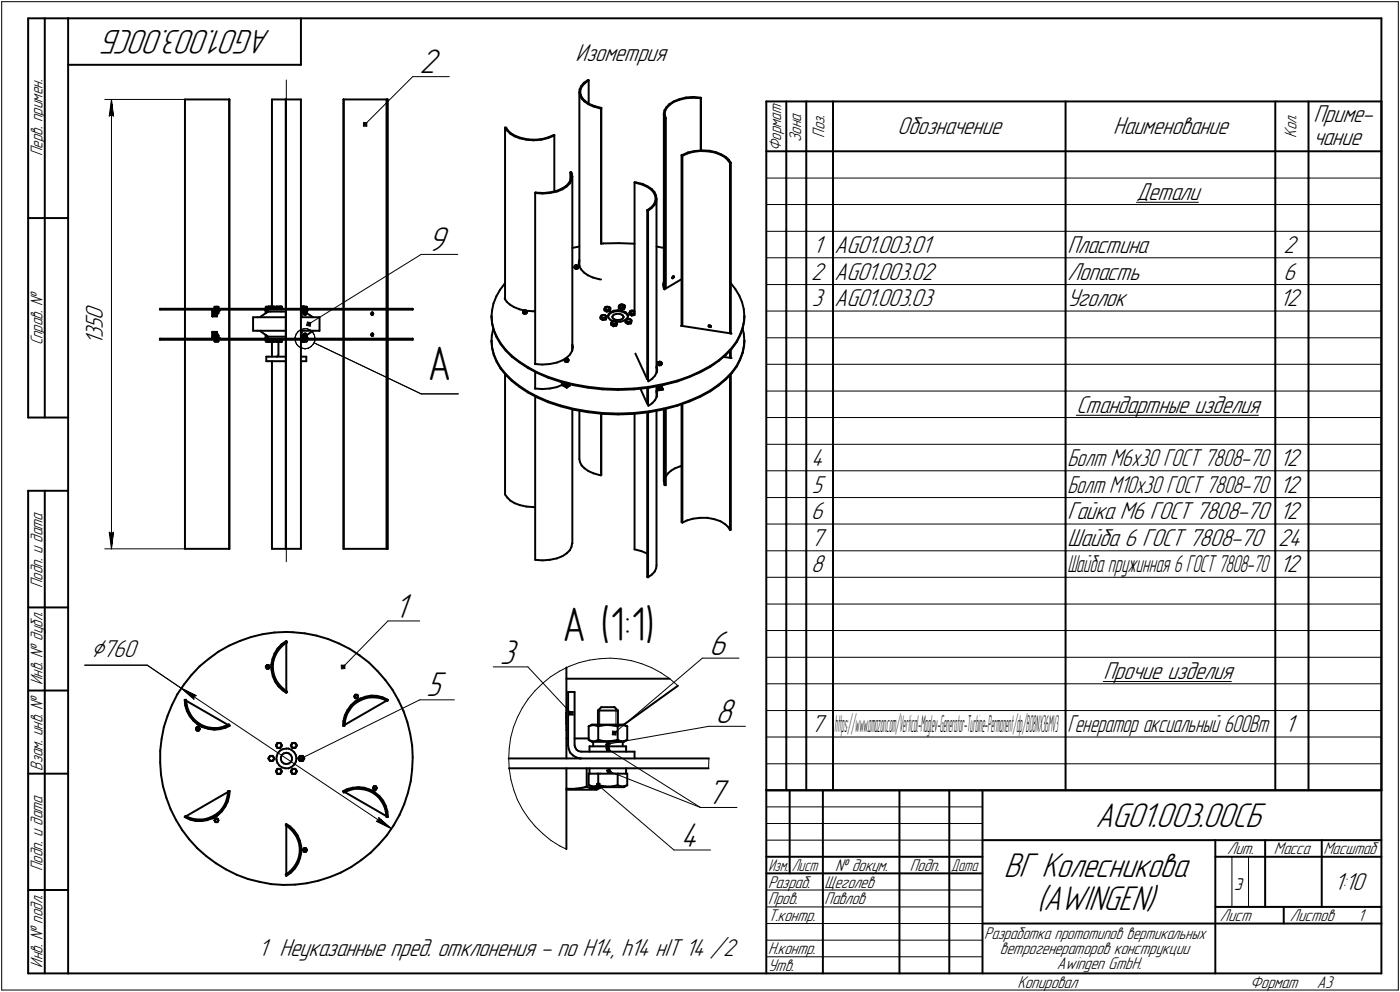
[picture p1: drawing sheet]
<svg xmlns="http://www.w3.org/2000/svg" width="421mm" height="298mm" viewBox="0 0 421 298" stroke-linecap="round" stroke-linejoin="round" font-family="sans-serif">
<defs><g id="words">
<g font-size="14.6">
<text x="128.7" y="114.3">А</text>
<text x="169.2" y="192.7">А (1:1)</text>
</g>
<g font-size="10.9">
<text x="81.5" y="9" transform="rotate(180 81.5 9)">AG01.003.00СБ</text>
<text x="126.1" y="22">2</text>
<text x="128.7" y="75.5">9</text>
<text x="118.7" y="185.6">1</text>
<text x="213.3" y="196.8">6</text>
<text x="150.3" y="199.4">3</text>
<text x="128.2" y="209.3">5</text>
<text x="215.2" y="217.3">8</text>
<text x="212.7" y="241.7">7</text>
<text x="329.5" y="248.5">AG01.003.00СБ</text>
<text x="204.7" y="254.4">4</text>
<text x="301.9" y="263.5">ВГ Колесникова</text>
<text x="311.8" y="273.5">(AWINGEN)</text>
</g>
<text font-size="8.5" x="27.5" y="197.4">Ç760</text>
<g font-size="7.8">
<text x="173.1" y="18.3">Изометрия</text>
<text x="269.9" y="40.2">Обозначение</text>
<text x="334.8" y="40.2">Наименование</text>
<text x="395" y="36.7">Приме-</text>
<text x="395" y="43.7">чание</text>
<text x="341.8" y="60">Детали</text>
<text x="244.5" y="76">1</text>
<text x="251" y="76">AG01.003.01</text>
<text x="321" y="76">Пластина</text>
<text x="386" y="76">2</text>
<text x="244" y="84">2</text>
<text x="251" y="84">AG01.003.02</text>
<text x="321" y="84">Лопасть</text>
<text x="386" y="84">6</text>
<text x="244.2" y="92">3</text>
<text x="251" y="92">AG01.003.03</text>
<text x="321" y="92">Уголок</text>
<text x="384.9" y="92">12</text>
<text x="31" y="98.9" transform="rotate(-90 31 98.9)">5</text>
<text x="31" y="96.1" transform="rotate(-90 31 96.1)">0</text>
<text x="31" y="101.6" transform="rotate(-90 31 101.6)">3</text>
<text x="31" y="103.8" transform="rotate(-90 31 103.8)">1</text>
<text x="323.7" y="124">Стандартные изделия</text>
<text x="244" y="140">4</text>
<text x="384.9" y="140">12</text>
<text x="244.2" y="148">5</text>
<text x="384.9" y="148">12</text>
<text x="244" y="156">6</text>
<text x="321" y="156">Гайка М6 ГОСТ 7808-70</text>
<text x="384.9" y="156">12</text>
<text x="244" y="164">7</text>
<text x="321" y="164">Шайба 6 ГОСТ 7808-70</text>
<text x="384.4" y="164">24</text>
<text x="244" y="172">8</text>
<text x="384.9" y="172">12</text>
<text x="331.8" y="204">Прочие изделия</text>
<text x="244" y="220">7</text>
<text x="386.5" y="220">1</text>
<text x="401.4" y="267.5">1:10</text>
<text x="77.7" y="287.4">1 Неуказанные пред. отклонения - по H14, h14 нIT 14 /2</text>
</g>
<g font-size="7.7">
<text x="321" y="140">Болт М6х30 ГОСТ 7808-70</text>
<text x="321" y="148">Болт М10х30 ГОСТ 7808-70</text>
</g>
<g font-size="7.6">
<text x="321" y="220">Генератор аксиальный 600Вт</text>
<text x="371.2" y="267.5">э</text>
</g>
<text font-size="7.5" x="321" y="172">Шайба пружинная 6 ГОСТ 7808-70</text>
<g font-size="7.4">
<text x="251" y="220">h</text>
<text x="251.8" y="220">t</text>
<text x="252.4" y="220">t</text>
<text x="253" y="220">ps://www.amazon.com/Vertical-Maglev-Generator-Turbine-Permanent/dp/B08NX36MV3</text>
</g>
<g font-size="5.4">
<text x="247.9" y="41.4" transform="rotate(-90 247.9 41.4)">Поз.</text>
<text x="389.9" y="41.4" transform="rotate(-90 389.9 41.4)">Кол.</text>
<text x="12.8" y="46.9" transform="rotate(-90 12.8 46.9)">Перв. примен.</text>
<text x="234.9" y="45.5" transform="rotate(-90 234.9 45.5)">Формат</text>
<text x="240.9" y="42.7" transform="rotate(-90 240.9 42.7)">Зона</text>
<text x="12.8" y="103.8" transform="rotate(-90 12.8 103.8)">Справ. №</text>
<text x="12.8" y="176.7" transform="rotate(-90 12.8 176.7)">Подп. и дата</text>
<text x="12.8" y="205.8" transform="rotate(-90 12.8 205.8)">Инв. № дубл.</text>
<text x="12.8" y="231.6" transform="rotate(-90 12.8 231.6)">Взам. инв. №</text>
<text x="369.1" y="256.8">Лит.</text>
<text x="383.1" y="256.8">Масса</text>
<text x="398" y="256.8">Масштаб</text>
<text x="12.8" y="261.7" transform="rotate(-90 12.8 261.7)">Подп. и дата</text>
<text x="251.2" y="261.8">№ докум.</text>
<text x="273.6" y="261.8">Подп.</text>
<text x="231" y="266.8">Разраб.</text>
<text x="248" y="266.8">Щеголев</text>
<text x="231" y="271.8">Пров.</text>
<text x="248" y="271.8">Павлов</text>
<text x="231" y="276.8">Т.контр.</text>
<text x="366.9" y="276.8">Лист</text>
<text x="387.9" y="276.8">Листов</text>
<text x="408.4" y="276.8">1</text>
<text x="231" y="286.8">Н.контр.</text>
<text x="296" y="282.3">Разработка прототипов вертикальных</text>
<text x="300.7" y="286.8">ветрогенераторов конструкции</text>
<text x="12.8" y="290.8" transform="rotate(-90 12.8 290.8)">Инв. № подл.</text>
<text x="231" y="291.8">Утв.</text>
<text x="317.9" y="291.3">Awingen GmbH.</text>
<text x="306" y="296.8">Копировал</text>
<text x="376" y="296.8">Формат</text>
<text x="396" y="296.8">A3</text>
</g>
<g font-size="5.3">
<text x="231.1" y="261.8">Изм.</text>
<text x="238.1" y="261.8">Лист</text>
<text x="286.1" y="261.8">Дата</text>
</g>
</g></defs>
<g fill="#fff" stroke="#fff" stroke-width=".3">
<path d="M173.1 12.7h28.7zM173.1 12.8h28.7zM173.1 12.9h28.7zM173.1 13h28.7zM173.1 13h28.7zM173.1 13.1h28.7zM173.1 13.2h28.7zM173.1 13.3h28.7zM173.1 13.4h28.7zM173.1 13.5h28.7zM173.1 13.5h28.7zM173.1 13.6h28.7zM173.1 13.7h28.7zM173.1 13.8h28.7zM173.1 13.9h28.7zM173.1 14h28.7zM173.1 14.1h28.7zM173.1 14.1h28.7zM173.1 14.2h28.7zM173.1 14.3h28.7zM173.1 14.4h28.7zM173.1 14.5h28.7zM173.1 14.6h28.7zM173.1 14.6h28.7zM173.1 14.7h28.7zM173.1 14.8h28.7zM173.1 14.9h28.7zM173.1 15h28.7zM173.1 15.1h28.7zM173.1 15.2h28.7zM173.1 15.2h28.7zM173.1 15.3h28.7zM173.1 15.4h28.7zM173.1 15.5h28.7zM173.1 15.6h28.7zM173.1 15.7h28.7zM173.1 15.7h28.7zM173.1 15.8h28.7zM173.1 15.9h28.7zM173.1 16h28.7zM173.1 16.1h28.7zM173.1 16.2h28.7zM173.1 16.3h28.7zM173.1 16.3h28.7zM173.1 16.4h28.7zM173.1 16.5h28.7zM173.1 16.6h28.7zM173.1 16.7h28.7zM173.1 16.8h28.7zM173.1 16.8h28.7zM173.1 16.9h28.7zM173.1 17h28.7zM173.1 17.1h28.7zM173.1 17.2h28.7zM173.1 17.3h28.7zM173.1 17.4h28.7zM173.1 17.4h28.7zM173.1 17.5h28.7zM173.1 17.6h28.7zM173.1 17.7h28.7zM173.1 17.8h28.7zM173.1 17.9h28.7zM173.1 17.9h28.7zM173.1 18h28.7zM173.1 18.1h28.7zM173.1 18.2h28.7zM173.1 18.3h28.7zM173.1 18.4h28.7zM173.1 18.5h28.7zM173.1 18.5h28.7zM173.1 18.6h28.7zM173.1 18.7h28.7zM173.1 18.8h28.7zM173.1 18.9h28.7zM173.1 19h28.7zM173.1 19h28.7zM173.1 19.1h28.7zM173.1 19.2h28.7zM173.1 19.3h28.7zM173.1 19.4h28.7zM173.1 19.5h28.7zM173.1 19.6h28.7zM173.1 19.6h28.7zM173.1 19.7h28.7z"/>
<path d="M25.3 91.1h7.2zM25.3 91.2h7.2zM25.3 91.3h7.2zM25.3 91.4h7.2zM25.3 91.4h7.2zM25.3 91.5h7.2zM25.3 91.6h7.2zM25.3 91.7h7.2zM25.3 91.8h7.2zM25.3 91.9h7.2zM25.3 91.9h7.2zM25.3 92h7.2zM25.3 92.1h7.2zM25.3 92.2h7.2zM25.3 92.3h7.2zM25.3 92.4h7.2zM25.3 92.5h7.2zM25.3 92.5h7.2zM25.3 92.6h7.2zM25.3 92.7h7.2zM25.3 92.8h7.2zM25.3 92.9h7.2zM25.3 93h7.2zM25.3 93h7.2zM25.3 93.1h7.2zM25.3 93.2h7.2zM25.3 93.3h7.2zM25.3 93.4h7.2zM25.3 93.5h7.2zM25.3 93.6h7.2zM25.3 93.6h7.2zM25.3 93.7h7.2zM25.3 93.8h7.2zM25.3 93.9h7.2zM25.3 94h7.2zM25.3 94.1h7.2zM25.3 94.1h7.2zM25.3 94.2h7.2zM25.3 94.3h7.2zM25.3 94.4h7.2zM25.3 94.5h7.2zM25.3 94.6h7.2zM25.3 94.7h7.2zM25.3 94.7h7.2zM25.3 94.8h7.2zM25.3 94.9h7.2zM25.3 95h7.2zM25.3 95.1h7.2zM25.3 95.2h7.2zM25.3 95.2h7.2zM25.3 95.3h7.2zM25.3 95.4h7.2zM25.3 95.5h7.2zM25.3 95.6h7.2zM25.3 95.7h7.2zM25.3 95.8h7.2zM25.3 95.8h7.2zM25.3 95.9h7.2zM25.3 96h7.2zM25.3 96.1h7.2zM25.3 96.2h7.2zM25.3 96.3h7.2zM25.3 96.4h7.2zM25.3 96.4h7.2zM25.3 96.5h7.2zM25.3 96.6h7.2zM25.3 96.7h7.2zM25.3 96.8h7.2zM25.3 96.9h7.2zM25.3 96.9h7.2zM25.3 97h7.2zM25.3 97.1h7.2zM25.3 97.2h7.2zM25.3 97.3h7.2zM25.3 97.4h7.2zM25.3 97.5h7.2zM25.3 97.5h7.2zM25.3 97.6h7.2zM25.3 97.7h7.2zM25.3 97.8h7.2zM25.3 97.9h7.2zM25.3 98h7.2zM25.3 98h7.2zM25.3 98.1h7.2zM25.3 98.2h7.2zM25.3 98.3h7.2zM25.3 98.4h7.2zM25.3 98.5h7.2zM25.3 98.6h7.2zM25.3 98.6h7.2zM25.3 98.7h7.2zM25.3 98.8h7.2zM25.3 98.9h7.2zM25.3 99h7.2zM25.3 99.1h7.2zM25.3 99.1h7.2zM25.3 99.2h7.2zM25.3 99.3h7.2zM25.3 99.4h7.2zM25.3 99.5h7.2zM25.3 99.6h7.2zM25.3 99.7h7.2zM25.3 99.7h7.2zM25.3 99.8h7.2zM25.3 99.9h7.2zM25.3 100h7.2zM25.3 100.1h7.2zM25.3 100.2h7.2zM25.3 100.2h7.2zM25.3 100.3h7.2zM25.3 100.4h7.2zM25.3 100.5h7.2zM25.3 100.6h7.2zM25.3 100.7h7.2zM25.3 100.8h7.2zM25.3 100.8h7.2zM25.3 100.9h7.2zM25.3 101h7.2zM25.3 101.1h7.2zM25.3 101.2h7.2zM25.3 101.3h7.2zM25.3 101.3h7.2zM25.3 101.4h7.2zM25.3 101.5h7.2zM25.3 101.6h7.2zM25.3 101.7h7.2zM25.3 101.8h7.2zM25.3 101.9h7.2zM25.3 101.9h7.2zM25.3 102h7.2zM25.3 102.1h7.2zM25.3 102.2h7.2zM25.3 102.3h7.2zM25.3 102.4h7.2zM25.3 102.4h7.2zM25.3 102.5h7.2zM25.3 102.6h7.2zM25.3 102.7h7.2zM25.3 102.8h7.2zM25.3 102.9h7.2zM25.3 103h7.2zM25.3 103h7.2zM25.3 103.1h7.2zM25.3 103.2h7.2zM25.3 103.3h7.2zM25.3 103.4h7.2zM25.3 103.5h7.2zM25.3 103.5h7.2zM25.3 103.6h7.2z"/>
<path d="M33.4 30.1h.3zM33.4 30.2h.3zM33.4 30.3h.3zM33.4 30.4h.4zM33.3 30.5h.5zM33.3 30.6h.6zM33.3 30.6h.6zM33.2 30.7h.7zM33.2 30.8h.8zM33.1 30.9h.9zM33.1 31h.9zM33 31.1h1zM33 31.2h1zM33 31.2h1.1zM32.9 31.3h1.2zM32.9 31.4h1.2zM32.9 31.5h1.3zM32.9 31.6h1.3zM32.8 31.7h1.4zM32.8 31.7h1.5zM32.8 31.8h1.5zM32.8 31.9h1.5zM32.8 32h1.5zM32.8 32.1h1.5zM32.8 32.2h1.5zM32.8 32.3h1.5zM32.7 32.3h1.7zM32.7 32.4h1.7zM32.7 32.5h1.7zM32.7 32.6h1.7zM32.7 32.7h1.7zM32.7 32.8h1.7zM32.7 32.9h1.7zM32.6 32.9h1.9zM32.6 33h1.9zM32.6 33.1h1.9zM32.6 33.2h1.9zM32.6 33.3h1.9zM32.6 33.4h1.9zM32.6 33.4h1.9zM32.5 33.5h2zM32.5 33.6h2zM32.5 33.7h2zM32.5 33.8h2zM32.5 33.9h2zM32.5 34h2zM32.5 34h2zM32.5 34.1h2zM32.4 34.2h2.2zM32.4 34.3h2.2zM32.4 34.4h2.2zM32.4 34.5h2.2zM32.4 34.5h2.2zM32.4 34.6h2.2zM32.4 34.7h2.2zM32.3 34.8h2.4zM32.3 34.9h2.4zM32.3 35h2.4zM32.3 35.1h2.4zM32.3 35.1h2.4zM32.3 35.2h2.4zM32.3 35.3h2.4z"/>
<path d="M32.3 159.4h2.4zM32.3 159.5h2.4zM32.3 159.6h2.4zM32.3 159.7h2.4zM32.3 159.8h2.4zM32.3 159.9h2.4zM32.3 159.9h2.4zM32.3 160h2.4zM32.4 160.1h2.2zM32.4 160.2h2.2zM32.4 160.3h2.2zM32.4 160.4h2.2zM32.4 160.4h2.2zM32.4 160.5h2.2zM32.4 160.6h2.2zM32.5 160.7h2zM32.5 160.8h2zM32.5 160.9h2zM32.5 161h2zM32.5 161h2zM32.5 161.1h2zM32.5 161.2h2zM32.5 161.3h2zM32.6 161.4h1.9zM32.6 161.5h1.9zM32.6 161.5h1.9zM32.6 161.6h1.9zM32.6 161.7h1.9zM32.6 161.8h1.9zM32.6 161.9h1.9zM32.7 162h1.7zM32.7 162.1h1.7zM32.7 162.1h1.7zM32.7 162.2h1.7zM32.7 162.3h1.7zM32.7 162.4h1.7zM32.7 162.5h1.7zM32.8 162.6h1.5zM32.8 162.6h1.5zM32.8 162.7h1.5zM32.8 162.8h1.5zM32.8 162.9h1.5zM32.8 163h1.5zM32.8 163.1h1.5zM32.8 163.2h1.4zM32.9 163.2h1.3zM32.9 163.3h1.3zM32.9 163.4h1.2zM32.9 163.5h1.2zM33 163.6h1.1zM33 163.7h1zM33 163.7h1zM33.1 163.8h.9zM33.1 163.9h.9zM33.2 164h.8zM33.2 164.1h.7zM33.3 164.2h.6zM33.3 164.3h.6zM33.3 164.3h.5zM33.4 164.4h.4zM33.4 164.5h.3zM33.4 164.6h.3zM33.4 164.7h.3z"/>
<path d="M126.2 14.2h6.9zM126.2 14.3h6.9zM126.2 14.4h6.9zM126.2 14.5h6.9zM126.2 14.6h6.9zM126.2 14.6h6.9zM126.2 14.7h6.9zM126.2 14.8h6.9zM126.2 14.9h6.9zM126.2 15h6.9zM126.2 15.1h6.9zM126.2 15.2h6.9zM126.2 15.2h6.9zM126.2 15.3h6.9zM126.2 15.4h6.9zM126.2 15.5h6.9zM126.2 15.6h6.9zM126.2 15.7h6.9zM126.2 15.7h6.9zM126.2 15.8h6.9zM126.2 15.9h6.9zM126.2 16h6.9zM126.2 16.1h6.9zM126.2 16.2h6.9zM126.2 16.3h6.9zM126.2 16.3h6.9zM126.2 16.4h6.9zM126.2 16.5h6.9zM126.2 16.6h6.9zM126.2 16.7h6.9zM126.2 16.8h6.9zM126.2 16.8h6.9zM126.2 16.9h6.9zM126.2 17h6.9zM126.2 17.1h6.9zM126.2 17.2h6.9zM126.2 17.3h6.9zM126.2 17.4h6.9zM126.2 17.4h6.9zM126.2 17.5h6.9zM126.2 17.6h6.9zM126.2 17.7h6.9zM126.2 17.8h6.9zM126.2 17.9h6.9zM126.2 17.9h6.9zM126.2 18h6.9zM126.2 18.1h6.9zM126.2 18.2h6.9zM126.2 18.3h6.9zM126.2 18.4h6.9zM126.2 18.5h6.9zM126.2 18.5h6.9zM126.2 18.6h6.9zM126.2 18.7h6.9zM126.2 18.8h6.9zM126.2 18.9h6.9zM126.2 19h6.9zM126.2 19h6.9zM126.2 19.1h6.9zM126.2 19.2h6.9zM126.2 19.3h6.9zM126.2 19.4h6.9zM126.2 19.5h6.9zM126.2 19.6h6.9zM126.2 19.6h6.9zM126.2 19.7h6.9zM126.2 19.8h6.9zM126.2 19.9h6.9zM126.2 20h6.9zM126.2 20.1h6.9zM126.2 20.2h6.9zM126.2 20.2h6.9zM126.2 20.3h6.9zM126.2 20.4h6.9zM126.2 20.5h6.9zM126.2 20.6h6.9zM126.2 20.7h6.9zM126.2 20.7h6.9zM126.2 20.8h6.9zM126.2 20.9h6.9zM126.2 21h6.9zM126.2 21.1h6.9zM126.2 21.2h6.9zM126.2 21.3h6.9zM126.2 21.3h6.9zM126.2 21.4h6.9zM126.2 21.5h6.9zM126.2 21.6h6.9zM126.2 21.7h6.9zM126.2 21.8h6.9zM126.2 21.8h6.9zM126.2 21.9h6.9zM126.2 22h6.9zM126.2 22.1h6.9zM126.2 22.2h6.9zM126.2 22.3h6.9zM126.2 22.4h6.9zM126.2 22.4h6.9zM126.2 22.5h6.9zM126.2 22.6h6.9zM126.2 22.7h6.9zM126.2 22.8h6.9zM126.2 22.9h6.9zM126.2 22.9h6.9zM126.2 23h6.9zM126.2 23.1h6.9zM126.2 23.2h6.9zM126.2 23.3h6.9zM126.2 23.4h6.9zM126.2 23.5h6.9zM126.2 23.5h6.9zM126.2 23.6h6.9zM126.2 23.7h6.9zM126.2 23.8h6.9zM126.2 23.9h6.9zM126.2 24h6.9zM126.2 24h6.9zM126.2 24.1h6.9z"/>
<path d="M128.7 67.6h6.9zM128.7 67.7h6.9zM128.7 67.8h6.9zM128.7 67.9h6.9zM128.7 68h6.9zM128.7 68.1h6.9zM128.7 68.2h6.9zM128.7 68.2h6.9zM128.7 68.3h6.9zM128.7 68.4h6.9zM128.7 68.5h6.9zM128.7 68.6h6.9zM128.7 68.7h6.9zM128.7 68.7h6.9zM128.7 68.8h6.9zM128.7 68.9h6.9zM128.7 69h6.9zM128.7 69.1h6.9zM128.7 69.2h6.9zM128.7 69.3h6.9zM128.7 69.3h6.9zM128.7 69.4h6.9zM128.7 69.5h6.9zM128.7 69.6h6.9zM128.7 69.7h6.9zM128.7 69.8h6.9zM128.7 69.8h6.9zM128.7 69.9h6.9zM128.7 70h6.9zM128.7 70.1h6.9zM128.7 70.2h6.9zM128.7 70.3h6.9zM128.7 70.4h6.9zM128.7 70.4h6.9zM128.7 70.5h6.9zM128.7 70.6h6.9zM128.7 70.7h6.9zM128.7 70.8h6.9zM128.7 70.9h6.9zM128.7 71h6.9zM128.7 71h6.9zM128.7 71.1h6.9zM128.7 71.2h6.9zM128.7 71.3h6.9zM128.7 71.4h6.9zM128.7 71.5h6.9zM128.7 71.5h6.9zM128.7 71.6h6.9zM128.7 71.7h6.9zM128.7 71.8h6.9zM128.7 71.9h6.9zM128.7 72h6.9zM128.7 72.1h6.9zM128.7 72.1h6.9zM128.7 72.2h6.9zM128.7 72.3h6.9zM128.7 72.4h6.9zM128.7 72.5h6.9zM128.7 72.6h6.9zM128.7 72.6h6.9zM128.7 72.7h6.9zM128.7 72.8h6.9zM128.7 72.9h6.9zM128.7 73h6.9zM128.7 73.1h6.9zM128.7 73.2h6.9zM128.7 73.2h6.9zM128.7 73.3h6.9zM128.7 73.4h6.9zM128.7 73.5h6.9zM128.7 73.6h6.9zM128.7 73.7h6.9zM128.7 73.7h6.9zM128.7 73.8h6.9zM128.7 73.9h6.9zM128.7 74h6.9zM128.7 74.1h6.9zM128.7 74.2h6.9zM128.7 74.3h6.9zM128.7 74.3h6.9zM128.7 74.4h6.9zM128.7 74.5h6.9zM128.7 74.6h6.9zM128.7 74.7h6.9zM128.7 74.8h6.9zM128.7 74.8h6.9zM128.7 74.9h6.9zM128.7 75h6.9zM128.7 75.1h6.9zM128.7 75.2h6.9zM128.7 75.3h6.9zM128.7 75.4h6.9zM128.7 75.4h6.9zM128.7 75.5h6.9zM128.7 75.6h6.9zM128.7 75.7h6.9zM128.7 75.8h6.9zM128.7 75.9h6.9zM128.7 75.9h6.9zM128.7 76h6.9zM128.7 76.1h6.9zM128.7 76.2h6.9zM128.7 76.3h6.9zM128.7 76.4h6.9zM128.7 76.5h6.9zM128.7 76.5h6.9zM128.7 76.6h6.9zM128.7 76.7h6.9zM128.7 76.8h6.9zM128.7 76.9h6.9zM128.7 77h6.9zM128.7 77h6.9zM128.7 77.1h6.9zM128.7 77.2h6.9zM128.7 77.3h6.9zM128.7 77.4h6.9zM128.7 77.5h6.9zM128.7 77.6h6.9z"/>
<path d="M128.7 103h7.1zM128.7 103.1h7.1zM128.7 103.2h7.1zM128.7 103.3h7.1zM128.7 103.4h7.1zM128.7 103.5h7.1zM128.7 103.5h7.1zM128.7 103.6h7.1zM128.7 103.7h7.1zM128.7 103.8h7.1zM128.7 103.9h7.1zM128.7 104h7.1zM128.7 104.1h7.1zM128.7 104.1h7.1zM128.7 104.2h7.1zM128.7 104.3h7.1zM128.7 104.4h7.1zM128.7 104.5h7.1zM128.7 104.6h7.1zM128.7 104.6h7.1zM128.7 104.7h7.1zM128.7 104.8h7.1zM128.7 104.9h7.1zM128.7 105h7.1zM128.7 105.1h7.1zM128.7 105.2h7.1zM128.7 105.2h7.1zM128.7 105.3h7.1zM128.7 105.4h7.1zM128.7 105.5h7.1zM128.7 105.6h7.1zM128.7 105.7h7.1zM128.7 105.7h7.1zM128.7 105.8h7.1zM128.7 105.9h7.1zM128.7 106h7.1zM128.7 106.1h7.1zM128.7 106.2h7.1zM128.7 106.3h7.1zM128.7 106.3h7.1zM128.7 106.4h7.1zM128.7 106.5h7.1zM128.7 106.6h7.1zM128.7 106.7h7.1zM128.7 106.8h7.1zM128.7 106.8h7.1zM128.7 106.9h7.1zM128.7 107h7.1zM128.7 107.1h7.1zM128.7 107.2h7.1zM128.7 107.3h7.1zM128.7 107.4h7.1zM128.7 107.4h7.1zM128.7 107.5h7.1zM128.7 107.6h7.1zM128.7 107.7h7.1zM128.7 107.8h7.1zM128.7 107.9h7.1zM128.7 107.9h7.1zM128.7 108h7.1zM128.7 108.1h7.1zM128.7 108.2h7.1zM128.7 108.3h7.1zM128.7 108.4h7.1zM128.7 108.5h7.1zM128.7 108.5h7.1zM128.7 108.6h7.1zM128.7 108.7h7.1zM128.7 108.8h7.1zM128.7 108.9h7.1zM128.7 109h7.1zM128.7 109.1h7.1zM128.7 109.1h7.1zM128.7 109.2h7.1zM128.7 109.3h7.1zM128.7 109.4h7.1zM128.7 109.5h7.1zM128.7 109.6h7.1zM128.7 109.6h7.1zM128.7 109.7h7.1zM128.7 109.8h7.1zM128.7 109.9h7.1zM128.7 110h7.1zM128.7 110.1h7.1zM128.7 110.2h7.1zM128.7 110.2h7.1zM128.7 110.3h7.1zM128.7 110.4h7.1zM128.7 110.5h7.1zM128.7 110.6h7.1zM128.7 110.7h7.1zM128.7 110.7h7.1zM128.7 110.8h7.1zM128.7 110.9h7.1zM128.7 111h7.1zM128.7 111.1h7.1zM128.7 111.2h7.1zM128.7 111.3h7.1zM128.7 111.3h7.1zM128.7 111.4h7.1zM128.7 111.5h7.1zM128.7 111.6h7.1zM128.7 111.7h7.1zM128.7 111.8h7.1zM128.7 111.8h7.1zM128.7 111.9h7.1zM128.7 112h7.1zM128.7 112.1h7.1zM128.7 112.2h7.1zM128.7 112.3h7.1zM128.7 112.4h7.1zM128.7 112.4h7.1zM128.7 112.5h7.1zM128.7 112.6h7.1zM128.7 112.7h7.1zM128.7 112.8h7.1zM128.7 112.9h7.1zM128.7 112.9h7.1zM128.7 113h7.1zM128.7 113.1h7.1zM128.7 113.2h7.1zM128.7 113.3h7.1zM128.7 113.4h7.1zM128.7 113.5h7.1zM128.7 113.5h7.1zM128.7 113.6h7.1zM128.7 113.7h7.1zM128.7 113.8h7.1zM128.7 113.9h7.1zM128.7 114h7.1zM128.7 114h7.1zM128.7 114.1h7.1zM128.7 114.2h7.1zM128.7 114.3h7.1zM128.7 114.4h7.1zM128.7 114.5h7.1zM128.7 114.6h7.1zM128.7 114.6h7.1zM128.7 114.7h7.1zM128.7 114.8h7.1zM128.7 114.9h7.1zM128.7 115h7.1zM128.7 115.1h7.1zM128.7 115.1h7.1zM128.7 115.2h7.1zM128.7 115.3h7.1zM128.7 115.4h7.1zM128.7 115.5h7.1zM128.7 115.6h7.1zM128.7 115.7h7.1zM128.7 115.7h7.1zM128.7 115.8h7.1zM128.7 115.9h7.1zM128.7 116h7.1zM128.7 116.1h7.1zM128.7 116.2h7.1zM128.7 116.2h7.1zM128.7 116.3h7.1zM128.7 116.4h7.1zM128.7 116.5h7.1zM128.7 116.6h7.1zM128.7 116.7h7.1zM128.7 116.8h7.1zM128.7 116.8h7.1zM128.7 116.9h7.1zM128.7 117h7.1zM128.7 117.1h7.1zM128.7 117.2h7.1zM128.7 117.3h7.1z"/>
<path d="M113.8 245h.2zM113.7 245.1h.3zM113.6 245.2h.5zM113.6 245.3h.6zM113.5 245.4h.8zM113.5 245.4h1zM113.5 245.5h1.1zM113.4 245.6h1.2zM113.3 245.7h1.4zM113.3 245.8h1.5zM113.2 245.9h1.7zM113.1 246h2zM113.1 246h2zM113 246.1h2.2zM112.9 246.2h2.4zM112.9 246.3h2.5zM112.9 246.4h2.6zM112.8 246.5h2.9zM112.8 246.5h2.9zM112.7 246.6h3.1zM112.6 246.7h3.3zM112.6 246.8h3.4zM112.5 246.9h3.6zM112.4 247h3.8zM112.6 247.1h3.7zM112.8 247.1h3.6zM112.9 247.2h3.6zM113.1 247.3h3.5zM113.3 247.4h3.4zM113.5 247.5h3.3zM113.6 247.6h3.2zM113.8 247.6h3zM114 247.7h2.9zM114.1 247.8h2.9zM114.3 247.9h2.7zM114.5 248h2.6zM114.6 248.1h2.6zM114.8 248.2h2.4zM115 248.2h2.3zM115.1 248.3h2.2zM115.3 248.4h2zM115.5 248.5h1.9zM115.7 248.6h1.7zM115.8 248.7h1.7zM116.3 248.8h1.3zM116.8 248.8h.8zM117.3 248.9h.4z"/>
<path d="M54.6 206.9h.4zM54.7 207h.8zM54.8 207.1h1.2zM54.8 207.2h1.6zM54.9 207.3h1.7zM54.9 207.3h1.8zM55 207.4h1.9zM55 207.5h2.1zM55.1 207.6h2.1zM55.2 207.7h2.2zM55.2 207.8h2.4zM55.3 207.9h2.4zM55.4 207.9h2.5zM55.5 208h2.6zM55.5 208.1h2.8zM55.5 208.2h2.9zM55.6 208.3h3zM55.6 208.4h3.2zM55.8 208.4h3.1zM55.9 208.5h3.2zM56 208.6h3.3zM56 208.7h3.4zM56.1 208.8h3.5zM56.2 208.9h3.6zM56.3 209h3.5zM56.4 209h3.3zM56.5 209.1h3.1zM56.6 209.2h3zM56.7 209.3h2.8zM56.8 209.4h2.6zM56.9 209.5h2.5zM57 209.5h2.4zM57.1 209.6h2.2zM57.1 209.7h2.2zM57.2 209.8h2zM57.3 209.9h1.8zM57.4 210h1.7zM57.5 210.1h1.5zM57.7 210.1h1.2zM57.7 210.2h1.2zM57.8 210.3h1zM57.9 210.4h.9zM58 210.5h.8zM58.1 210.6h.6zM58.2 210.7h.4zM58.3 210.7h.3zM58.3 210.8h.2z"/>
<path d="M27.4 191.7h14.8zM27.4 191.8h14.8zM27.4 191.9h14.8zM27.4 191.9h14.8zM27.4 192h14.8zM27.4 192.1h14.8zM27.4 192.2h14.8zM27.4 192.3h14.8zM27.4 192.4h14.8zM27.4 192.4h14.8zM27.4 192.5h14.8zM27.4 192.6h14.8zM27.4 192.7h14.8zM27.4 192.8h14.8zM27.4 192.9h14.8zM27.4 193h14.8zM27.4 193h14.8zM27.4 193.1h14.8zM27.4 193.2h14.8zM27.4 193.3h14.8zM27.4 193.4h14.8zM27.4 193.5h14.8zM27.4 193.5h14.8zM27.4 193.6h14.8zM27.4 193.7h14.8zM27.4 193.8h14.8zM27.4 193.9h14.8zM27.4 194h14.8zM27.4 194.1h14.8zM27.4 194.1h14.8zM27.4 194.2h14.8zM27.4 194.3h14.8zM27.4 194.4h14.8zM27.4 194.5h14.8zM27.4 194.6h14.8zM27.4 194.6h14.8zM27.4 194.7h14.8zM27.4 194.8h14.8zM27.4 194.9h14.8zM27.4 195h14.8zM27.4 195.1h14.8zM27.4 195.2h14.8zM27.4 195.2h14.8zM27.4 195.3h14.8zM27.4 195.4h14.8zM27.4 195.5h14.8zM27.4 195.6h14.8zM27.4 195.7h14.8zM27.4 195.7h14.8zM27.4 195.8h14.8zM27.4 195.9h14.8zM27.4 196h14.8zM27.4 196.1h14.8zM27.4 196.2h14.8zM27.4 196.3h14.8zM27.4 196.3h14.8zM27.4 196.4h14.8zM27.4 196.5h14.8zM27.4 196.6h14.8zM27.4 196.7h14.8zM27.4 196.8h14.8zM27.4 196.8h14.8zM27.4 196.9h14.8zM27.4 197h14.8zM27.4 197.1h14.8zM27.4 197.2h14.8zM27.4 197.3h14.8zM27.4 197.4h14.8zM27.4 197.4h14.8zM27.4 197.5h14.8zM27.4 197.6h14.8zM27.4 197.7h14.8zM27.4 197.8h14.8zM27.4 197.9h14.8zM27.4 198h14.8zM27.4 198h14.8zM27.4 198.1h14.8zM27.4 198.2h14.8zM27.4 198.3h14.8zM27.4 198.4h14.8zM27.4 198.5h14.8zM27.4 198.5h14.8zM27.4 198.6h14.8zM27.4 198.7h14.8zM27.4 198.8h14.8z"/>
<path d="M118.7 177.8h5.5zM118.7 177.9h5.5zM118.7 178h5.5zM118.7 178.1h5.5zM118.7 178.1h5.5zM118.7 178.2h5.5zM118.7 178.3h5.5zM118.7 178.4h5.5zM118.7 178.5h5.5zM118.7 178.6h5.5zM118.7 178.6h5.5zM118.7 178.7h5.5zM118.7 178.8h5.5zM118.7 178.9h5.5zM118.7 179h5.5zM118.7 179.1h5.5zM118.7 179.2h5.5zM118.7 179.2h5.5zM118.7 179.3h5.5zM118.7 179.4h5.5zM118.7 179.5h5.5zM118.7 179.6h5.5zM118.7 179.7h5.5zM118.7 179.7h5.5zM118.7 179.8h5.5zM118.7 179.9h5.5zM118.7 180h5.5zM118.7 180.1h5.5zM118.7 180.2h5.5zM118.7 180.3h5.5zM118.7 180.3h5.5zM118.7 180.4h5.5zM118.7 180.5h5.5zM118.7 180.6h5.5zM118.7 180.7h5.5zM118.7 180.8h5.5zM118.7 180.8h5.5zM118.7 180.9h5.5zM118.7 181h5.5zM118.7 181.1h5.5zM118.7 181.2h5.5zM118.7 181.3h5.5zM118.7 181.4h5.5zM118.7 181.4h5.5zM118.7 181.5h5.5zM118.7 181.6h5.5zM118.7 181.7h5.5zM118.7 181.8h5.5zM118.7 181.9h5.5zM118.7 181.9h5.5zM118.7 182h5.5zM118.7 182.1h5.5zM118.7 182.2h5.5zM118.7 182.3h5.5zM118.7 182.4h5.5zM118.7 182.5h5.5zM118.7 182.5h5.5zM118.7 182.6h5.5zM118.7 182.7h5.5zM118.7 182.8h5.5zM118.7 182.9h5.5zM118.7 183h5.5zM118.7 183h5.5zM118.7 183.1h5.5zM118.7 183.2h5.5zM118.7 183.3h5.5zM118.7 183.4h5.5zM118.7 183.5h5.5zM118.7 183.6h5.5zM118.7 183.6h5.5zM118.7 183.7h5.5zM118.7 183.8h5.5zM118.7 183.9h5.5zM118.7 184h5.5zM118.7 184.1h5.5zM118.7 184.1h5.5zM118.7 184.2h5.5zM118.7 184.3h5.5zM118.7 184.4h5.5zM118.7 184.5h5.5zM118.7 184.6h5.5zM118.7 184.7h5.5zM118.7 184.7h5.5zM118.7 184.8h5.5zM118.7 184.9h5.5zM118.7 185h5.5zM118.7 185.1h5.5zM118.7 185.2h5.5zM118.7 185.3h5.5zM118.7 185.3h5.5zM118.7 185.4h5.5zM118.7 185.5h5.5zM118.7 185.6h5.5zM118.7 185.7h5.5zM118.7 185.8h5.5zM118.7 185.8h5.5zM118.7 185.9h5.5zM118.7 186h5.5zM118.7 186.1h5.5zM118.7 186.2h5.5zM118.7 186.3h5.5zM118.7 186.4h5.5zM118.7 186.4h5.5zM118.7 186.5h5.5zM118.7 186.6h5.5zM118.7 186.7h5.5zM118.7 186.8h5.5zM118.7 186.9h5.5zM118.7 186.9h5.5zM118.7 187h5.5zM118.7 187.1h5.5zM118.7 187.2h5.5zM118.7 187.3h5.5zM118.7 187.4h5.5zM118.7 187.5h5.5zM118.7 187.5h5.5zM118.7 187.6h5.5zM118.7 187.7h5.5z"/>
<path d="M128.2 201.4h6.4zM128.2 201.5h6.4zM128.2 201.6h6.4zM128.2 201.7h6.4zM128.2 201.8h6.4zM128.2 201.8h6.4zM128.2 201.9h6.4zM128.2 202h6.4zM128.2 202.1h6.4zM128.2 202.2h6.4zM128.2 202.3h6.4zM128.2 202.4h6.4zM128.2 202.4h6.4zM128.2 202.5h6.4zM128.2 202.6h6.4zM128.2 202.7h6.4zM128.2 202.8h6.4zM128.2 202.9h6.4zM128.2 202.9h6.4zM128.2 203h6.4zM128.2 203.1h6.4zM128.2 203.2h6.4zM128.2 203.3h6.4zM128.2 203.4h6.4zM128.2 203.5h6.4zM128.2 203.5h6.4zM128.2 203.6h6.4zM128.2 203.7h6.4zM128.2 203.8h6.4zM128.2 203.9h6.4zM128.2 204h6.4zM128.2 204h6.4zM128.2 204.1h6.4zM128.2 204.2h6.4zM128.2 204.3h6.4zM128.2 204.4h6.4zM128.2 204.5h6.4zM128.2 204.6h6.4zM128.2 204.6h6.4zM128.2 204.7h6.4zM128.2 204.8h6.4zM128.2 204.9h6.4zM128.2 205h6.4zM128.2 205.1h6.4zM128.2 205.1h6.4zM128.2 205.2h6.4zM128.2 205.3h6.4zM128.2 205.4h6.4zM128.2 205.5h6.4zM128.2 205.6h6.4zM128.2 205.7h6.4zM128.2 205.7h6.4zM128.2 205.8h6.4zM128.2 205.9h6.4zM128.2 206h6.4zM128.2 206.1h6.4zM128.2 206.2h6.4zM128.2 206.2h6.4zM128.2 206.3h6.4zM128.2 206.4h6.4zM128.2 206.5h6.4zM128.2 206.6h6.4zM128.2 206.7h6.4zM128.2 206.8h6.4zM128.2 206.8h6.4zM128.2 206.9h6.4zM128.2 207h6.4zM128.2 207.1h6.4zM128.2 207.2h6.4zM128.2 207.3h6.4zM128.2 207.3h6.4zM128.2 207.4h6.4zM128.2 207.5h6.4zM128.2 207.6h6.4zM128.2 207.7h6.4zM128.2 207.8h6.4zM128.2 207.9h6.4zM128.2 207.9h6.4zM128.2 208h6.4zM128.2 208.1h6.4zM128.2 208.2h6.4zM128.2 208.3h6.4zM128.2 208.4h6.4zM128.2 208.4h6.4zM128.2 208.5h6.4zM128.2 208.6h6.4zM128.2 208.7h6.4zM128.2 208.8h6.4zM128.2 208.9h6.4zM128.2 209h6.4zM128.2 209h6.4zM128.2 209.1h6.4zM128.2 209.2h6.4zM128.2 209.3h6.4zM128.2 209.4h6.4zM128.2 209.5h6.4zM128.2 209.5h6.4zM128.2 209.6h6.4zM128.2 209.7h6.4zM128.2 209.8h6.4zM128.2 209.9h6.4zM128.2 210h6.4zM128.2 210.1h6.4zM128.2 210.1h6.4zM128.2 210.2h6.4zM128.2 210.3h6.4zM128.2 210.4h6.4zM128.2 210.5h6.4zM128.2 210.6h6.4zM128.2 210.7h6.4zM128.2 210.7h6.4zM128.2 210.8h6.4zM128.2 210.9h6.4zM128.2 211h6.4zM128.2 211.1h6.4zM128.2 211.2h6.4zM128.2 211.2h6.4zM128.2 211.3h6.4z"/>
<path d="M169.2 181.5h27.8zM169.2 181.6h27.8zM169.2 181.7h27.8zM169.2 181.8h27.8zM169.2 181.9h27.8zM169.2 181.9h27.8zM169.2 182h27.8zM169.2 182.1h27.8zM169.2 182.2h27.8zM169.2 182.3h27.8zM169.2 182.4h27.8zM169.2 182.5h27.8zM169.2 182.5h27.8zM169.2 182.6h27.8zM169.2 182.7h27.8zM169.2 182.8h27.8zM169.2 182.9h27.8zM169.2 183h27.8zM169.2 183h27.8zM169.2 183.1h27.8zM169.2 183.2h27.8zM169.2 183.3h27.8zM169.2 183.4h27.8zM169.2 183.5h27.8zM169.2 183.6h27.8zM169.2 183.6h27.8zM169.2 183.7h27.8zM169.2 183.8h27.8zM169.2 183.9h27.8zM169.2 184h27.8zM169.2 184.1h27.8zM169.2 184.1h27.8zM169.2 184.2h27.8zM169.2 184.3h27.8zM169.2 184.4h27.8zM169.2 184.5h27.8zM169.2 184.6h27.8zM169.2 184.7h27.8zM169.2 184.7h27.8zM169.2 184.8h27.8zM169.2 184.9h27.8zM169.2 185h27.8zM169.2 185.1h27.8zM169.2 185.2h27.8zM169.2 185.3h27.8zM169.2 185.3h27.8zM169.2 185.4h27.8zM169.2 185.5h27.8zM169.2 185.6h27.8zM169.2 185.7h27.8zM169.2 185.8h27.8zM169.2 185.8h27.8zM169.2 185.9h27.8zM169.2 186h27.8zM169.2 186.1h27.8zM169.2 186.2h27.8zM169.2 186.3h27.8zM169.2 186.4h27.8zM169.2 186.4h27.8zM169.2 186.5h27.8zM169.2 186.6h27.8zM169.2 186.7h27.8zM169.2 186.8h27.8zM169.2 186.9h27.8zM169.2 186.9h27.8zM169.2 187h27.8zM169.2 187.1h27.8zM169.2 187.2h27.8zM169.2 187.3h27.8zM169.2 187.4h27.8zM169.2 187.5h27.8zM169.2 187.5h27.8zM169.2 187.6h27.8zM169.2 187.7h27.8zM169.2 187.8h27.8zM169.2 187.9h27.8zM169.2 188h27.8zM169.2 188h27.8zM169.2 188.1h27.8zM169.2 188.2h27.8zM169.2 188.3h27.8zM169.2 188.4h27.8zM169.2 188.5h27.8zM169.2 188.6h27.8zM169.2 188.6h27.8zM169.2 188.7h27.8zM169.2 188.8h27.8zM169.2 188.9h27.8zM169.2 189h27.8zM169.2 189.1h27.8zM169.2 189.1h27.8zM169.2 189.2h27.8zM169.2 189.3h27.8zM169.2 189.4h27.8zM169.2 189.5h27.8zM169.2 189.6h27.8zM169.2 189.7h27.8zM169.2 189.7h27.8zM169.2 189.8h27.8zM169.2 189.9h27.8zM169.2 190h27.8zM169.2 190.1h27.8zM169.2 190.2h27.8zM169.2 190.2h27.8zM169.2 190.3h27.8zM169.2 190.4h27.8zM169.2 190.5h27.8zM169.2 190.6h27.8zM169.2 190.7h27.8zM169.2 190.8h27.8zM169.2 190.8h27.8zM169.2 190.9h27.8zM169.2 191h27.8zM169.2 191.1h27.8zM169.2 191.2h27.8zM169.2 191.3h27.8zM169.2 191.3h27.8zM169.2 191.4h27.8zM169.2 191.5h27.8zM169.2 191.6h27.8zM169.2 191.7h27.8zM169.2 191.8h27.8zM169.2 191.9h27.8zM169.2 191.9h27.8zM169.2 192h27.8zM169.2 192.1h27.8zM169.2 192.2h27.8zM169.2 192.3h27.8zM169.2 192.4h27.8zM169.2 192.4h27.8zM169.2 192.5h27.8zM169.2 192.6h27.8zM169.2 192.7h27.8zM169.2 192.8h27.8zM169.2 192.9h27.8zM169.2 193h27.8zM169.2 193h27.8zM169.2 193.1h27.8zM169.2 193.2h27.8zM169.2 193.3h27.8zM169.2 193.4h27.8zM169.2 193.5h27.8zM169.2 193.5h27.8zM169.2 193.6h27.8zM169.2 193.7h27.8zM169.2 193.8h27.8zM169.2 193.9h27.8zM169.2 194h27.8zM169.2 194.1h27.8zM169.2 194.1h27.8zM169.2 194.2h27.8zM169.2 194.3h27.8zM169.2 194.4h27.8zM169.2 194.5h27.8zM169.2 194.6h27.8zM169.2 194.6h27.8zM169.2 194.7h27.8zM169.2 194.8h27.8zM169.2 194.9h27.8zM169.2 195h27.8zM169.2 195.1h27.8zM169.2 195.2h27.8zM169.2 195.2h27.8zM169.2 195.3h27.8zM169.2 195.4h27.8zM169.2 195.5h27.8zM169.2 195.6h27.8zM169.2 195.7h27.8z"/>
<path d="M204.7 246.5h7zM204.7 246.6h7zM204.7 246.7h7zM204.7 246.8h7zM204.7 246.9h7zM204.7 247h7zM204.7 247.1h7zM204.7 247.1h7zM204.7 247.2h7zM204.7 247.3h7zM204.7 247.4h7zM204.7 247.5h7zM204.7 247.6h7zM204.7 247.6h7zM204.7 247.7h7zM204.7 247.8h7zM204.7 247.9h7zM204.7 248h7zM204.7 248.1h7zM204.7 248.2h7zM204.7 248.2h7zM204.7 248.3h7zM204.7 248.4h7zM204.7 248.5h7zM204.7 248.6h7zM204.7 248.7h7zM204.7 248.8h7zM204.7 248.8h7zM204.7 248.9h7zM204.7 249h7zM204.7 249.1h7zM204.7 249.2h7zM204.7 249.3h7zM204.7 249.3h7zM204.7 249.4h7zM204.7 249.5h7zM204.7 249.6h7zM204.7 249.7h7zM204.7 249.8h7zM204.7 249.9h7zM204.7 249.9h7zM204.7 250h7zM204.7 250.1h7zM204.7 250.2h7zM204.7 250.3h7zM204.7 250.4h7zM204.7 250.4h7zM204.7 250.5h7zM204.7 250.6h7zM204.7 250.7h7zM204.7 250.8h7zM204.7 250.9h7zM204.7 251h7zM204.7 251h7zM204.7 251.1h7zM204.7 251.2h7zM204.7 251.3h7zM204.7 251.4h7zM204.7 251.5h7zM204.7 251.5h7zM204.7 251.6h7zM204.7 251.7h7zM204.7 251.8h7zM204.7 251.9h7zM204.7 252h7zM204.7 252.1h7zM204.7 252.1h7zM204.7 252.2h7zM204.7 252.3h7zM204.7 252.4h7zM204.7 252.5h7zM204.7 252.6h7zM204.7 252.6h7zM204.7 252.7h7zM204.7 252.8h7zM204.7 252.9h7zM204.7 253h7zM204.7 253.1h7zM204.7 253.2h7zM204.7 253.2h7zM204.7 253.3h7zM204.7 253.4h7zM204.7 253.5h7zM204.7 253.6h7zM204.7 253.7h7zM204.7 253.7h7zM204.7 253.8h7zM204.7 253.9h7zM204.7 254h7zM204.7 254.1h7zM204.7 254.2h7zM204.7 254.3h7zM204.7 254.3h7zM204.7 254.4h7zM204.7 254.5h7zM204.7 254.6h7zM204.7 254.7h7zM204.7 254.8h7zM204.7 254.8h7zM204.7 254.9h7zM204.7 255h7zM204.7 255.1h7zM204.7 255.2h7zM204.7 255.3h7zM204.7 255.4h7zM204.7 255.4h7zM204.7 255.5h7zM204.7 255.6h7zM204.7 255.7h7zM204.7 255.8h7zM204.7 255.9h7zM204.7 255.9h7zM204.7 256h7zM204.7 256.1h7zM204.7 256.2h7zM204.7 256.3h7zM204.7 256.4h7zM204.7 256.5h7z"/>
<path d="M212.7 233.8h7zM212.7 233.9h7zM212.7 234h7zM212.7 234.1h7zM212.7 234.2h7zM212.7 234.3h7zM212.7 234.4h7zM212.7 234.4h7zM212.7 234.5h7zM212.7 234.6h7zM212.7 234.7h7zM212.7 234.8h7zM212.7 234.9h7zM212.7 234.9h7zM212.7 235h7zM212.7 235.1h7zM212.7 235.2h7zM212.7 235.3h7zM212.7 235.4h7zM212.7 235.5h7zM212.7 235.5h7zM212.7 235.6h7zM212.7 235.7h7zM212.7 235.8h7zM212.7 235.9h7zM212.7 236h7zM212.7 236.1h7zM212.7 236.1h7zM212.7 236.2h7zM212.7 236.3h7zM212.7 236.4h7zM212.7 236.5h7zM212.7 236.6h7zM212.7 236.6h7zM212.7 236.7h7zM212.7 236.8h7zM212.7 236.9h7zM212.7 237h7zM212.7 237.1h7zM212.7 237.2h7zM212.7 237.2h7zM212.7 237.3h7zM212.7 237.4h7zM212.7 237.5h7zM212.7 237.6h7zM212.7 237.7h7zM212.7 237.7h7zM212.7 237.8h7zM212.7 237.9h7zM212.7 238h7zM212.7 238.1h7zM212.7 238.2h7zM212.7 238.3h7zM212.7 238.3h7zM212.7 238.4h7zM212.7 238.5h7zM212.7 238.6h7zM212.7 238.7h7zM212.7 238.8h7zM212.7 238.8h7zM212.7 238.9h7zM212.7 239h7zM212.7 239.1h7zM212.7 239.2h7zM212.7 239.3h7zM212.7 239.4h7zM212.7 239.4h7zM212.7 239.5h7zM212.7 239.6h7zM212.7 239.7h7zM212.7 239.8h7zM212.7 239.9h7zM212.7 239.9h7zM212.7 240h7zM212.7 240.1h7zM212.7 240.2h7zM212.7 240.3h7zM212.7 240.4h7zM212.7 240.5h7zM212.7 240.5h7zM212.7 240.6h7zM212.7 240.7h7zM212.7 240.8h7zM212.7 240.9h7zM212.7 241h7zM212.7 241h7zM212.7 241.1h7zM212.7 241.2h7zM212.7 241.3h7zM212.7 241.4h7zM212.7 241.5h7zM212.7 241.6h7zM212.7 241.6h7zM212.7 241.7h7zM212.7 241.8h7zM212.7 241.9h7zM212.7 242h7zM212.7 242.1h7zM212.7 242.1h7zM212.7 242.2h7zM212.7 242.3h7zM212.7 242.4h7zM212.7 242.5h7zM212.7 242.6h7zM212.7 242.7h7zM212.7 242.7h7zM212.7 242.8h7zM212.7 242.9h7zM212.7 243h7zM212.7 243.1h7zM212.7 243.2h7zM212.7 243.2h7zM212.7 243.3h7zM212.7 243.4h7zM212.7 243.5h7zM212.7 243.6h7zM212.7 243.7h7zM212.7 243.8h7z"/>
<path d="M215.2 209.5h7zM215.2 209.5h7zM215.2 209.6h7zM215.2 209.7h7zM215.2 209.8h7zM215.2 209.9h7zM215.2 210h7zM215.2 210.1h7zM215.2 210.1h7zM215.2 210.2h7zM215.2 210.3h7zM215.2 210.4h7zM215.2 210.5h7zM215.2 210.6h7zM215.2 210.7h7zM215.2 210.7h7zM215.2 210.8h7zM215.2 210.9h7zM215.2 211h7zM215.2 211.1h7zM215.2 211.2h7zM215.2 211.2h7zM215.2 211.3h7zM215.2 211.4h7zM215.2 211.5h7zM215.2 211.6h7zM215.2 211.7h7zM215.2 211.8h7zM215.2 211.8h7zM215.2 211.9h7zM215.2 212h7zM215.2 212.1h7zM215.2 212.2h7zM215.2 212.3h7zM215.2 212.3h7zM215.2 212.4h7zM215.2 212.5h7zM215.2 212.6h7zM215.2 212.7h7zM215.2 212.8h7zM215.2 212.9h7zM215.2 212.9h7zM215.2 213h7zM215.2 213.1h7zM215.2 213.2h7zM215.2 213.3h7zM215.2 213.4h7zM215.2 213.4h7zM215.2 213.5h7zM215.2 213.6h7zM215.2 213.7h7zM215.2 213.8h7zM215.2 213.9h7zM215.2 214h7zM215.2 214h7zM215.2 214.1h7zM215.2 214.2h7zM215.2 214.3h7zM215.2 214.4h7zM215.2 214.5h7zM215.2 214.5h7zM215.2 214.6h7zM215.2 214.7h7zM215.2 214.8h7zM215.2 214.9h7zM215.2 215h7zM215.2 215.1h7zM215.2 215.1h7zM215.2 215.2h7zM215.2 215.3h7zM215.2 215.4h7zM215.2 215.5h7zM215.2 215.6h7zM215.2 215.6h7zM215.2 215.7h7zM215.2 215.8h7zM215.2 215.9h7zM215.2 216h7zM215.2 216.1h7zM215.2 216.2h7zM215.2 216.2h7zM215.2 216.3h7zM215.2 216.4h7zM215.2 216.5h7zM215.2 216.6h7zM215.2 216.7h7zM215.2 216.7h7zM215.2 216.8h7zM215.2 216.9h7zM215.2 217h7zM215.2 217.1h7zM215.2 217.2h7zM215.2 217.3h7zM215.2 217.3h7zM215.2 217.4h7zM215.2 217.5h7zM215.2 217.6h7zM215.2 217.7h7zM215.2 217.8h7zM215.2 217.8h7zM215.2 217.9h7zM215.2 218h7zM215.2 218.1h7zM215.2 218.2h7zM215.2 218.3h7zM215.2 218.4h7zM215.2 218.4h7zM215.2 218.5h7zM215.2 218.6h7zM215.2 218.7h7zM215.2 218.8h7zM215.2 218.9h7zM215.2 218.9h7zM215.2 219h7zM215.2 219.1h7zM215.2 219.2h7zM215.2 219.3h7zM215.2 219.4h7z"/>
<path d="M213.3 189h6.9zM213.3 189.1h6.9zM213.3 189.1h6.9zM213.3 189.2h6.9zM213.3 189.3h6.9zM213.3 189.4h6.9zM213.3 189.5h6.9zM213.3 189.6h6.9zM213.3 189.7h6.9zM213.3 189.7h6.9zM213.3 189.8h6.9zM213.3 189.9h6.9zM213.3 190h6.9zM213.3 190.1h6.9zM213.3 190.2h6.9zM213.3 190.2h6.9zM213.3 190.3h6.9zM213.3 190.4h6.9zM213.3 190.5h6.9zM213.3 190.6h6.9zM213.3 190.7h6.9zM213.3 190.8h6.9zM213.3 190.8h6.9zM213.3 190.9h6.9zM213.3 191h6.9zM213.3 191.1h6.9zM213.3 191.2h6.9zM213.3 191.3h6.9zM213.3 191.3h6.9zM213.3 191.4h6.9zM213.3 191.5h6.9zM213.3 191.6h6.9zM213.3 191.7h6.9zM213.3 191.8h6.9zM213.3 191.9h6.9zM213.3 191.9h6.9zM213.3 192h6.9zM213.3 192.1h6.9zM213.3 192.2h6.9zM213.3 192.3h6.9zM213.3 192.4h6.9zM213.3 192.4h6.9zM213.3 192.5h6.9zM213.3 192.6h6.9zM213.3 192.7h6.9zM213.3 192.8h6.9zM213.3 192.9h6.9zM213.3 193h6.9zM213.3 193h6.9zM213.3 193.1h6.9zM213.3 193.2h6.9zM213.3 193.3h6.9zM213.3 193.4h6.9zM213.3 193.5h6.9zM213.3 193.5h6.9zM213.3 193.6h6.9zM213.3 193.7h6.9zM213.3 193.8h6.9zM213.3 193.9h6.9zM213.3 194h6.9zM213.3 194.1h6.9zM213.3 194.1h6.9zM213.3 194.2h6.9zM213.3 194.3h6.9zM213.3 194.4h6.9zM213.3 194.5h6.9zM213.3 194.6h6.9zM213.3 194.6h6.9zM213.3 194.7h6.9zM213.3 194.8h6.9zM213.3 194.9h6.9zM213.3 195h6.9zM213.3 195.1h6.9zM213.3 195.2h6.9zM213.3 195.2h6.9zM213.3 195.3h6.9zM213.3 195.4h6.9zM213.3 195.5h6.9zM213.3 195.6h6.9zM213.3 195.7h6.9zM213.3 195.7h6.9zM213.3 195.8h6.9zM213.3 195.9h6.9zM213.3 196h6.9zM213.3 196.1h6.9zM213.3 196.2h6.9zM213.3 196.3h6.9zM213.3 196.3h6.9zM213.3 196.4h6.9zM213.3 196.5h6.9zM213.3 196.6h6.9zM213.3 196.7h6.9zM213.3 196.8h6.9zM213.3 196.8h6.9zM213.3 196.9h6.9zM213.3 197h6.9zM213.3 197.1h6.9zM213.3 197.2h6.9zM213.3 197.3h6.9zM213.3 197.4h6.9zM213.3 197.4h6.9zM213.3 197.5h6.9zM213.3 197.6h6.9zM213.3 197.7h6.9zM213.3 197.8h6.9zM213.3 197.9h6.9zM213.3 198h6.9zM213.3 198h6.9zM213.3 198.1h6.9zM213.3 198.2h6.9zM213.3 198.3h6.9zM213.3 198.4h6.9zM213.3 198.5h6.9zM213.3 198.5h6.9zM213.3 198.6h6.9zM213.3 198.7h6.9zM213.3 198.8h6.9zM213.3 198.9h6.9z"/>
<path d="M150.4 191.6h6.4zM150.4 191.7h6.4zM150.4 191.8h6.4zM150.4 191.9h6.4zM150.4 191.9h6.4zM150.4 192h6.4zM150.4 192.1h6.4zM150.4 192.2h6.4zM150.4 192.3h6.4zM150.4 192.4h6.4zM150.4 192.4h6.4zM150.4 192.5h6.4zM150.4 192.6h6.4zM150.4 192.7h6.4zM150.4 192.8h6.4zM150.4 192.9h6.4zM150.4 193h6.4zM150.4 193h6.4zM150.4 193.1h6.4zM150.4 193.2h6.4zM150.4 193.3h6.4zM150.4 193.4h6.4zM150.4 193.5h6.4zM150.4 193.5h6.4zM150.4 193.6h6.4zM150.4 193.7h6.4zM150.4 193.8h6.4zM150.4 193.9h6.4zM150.4 194h6.4zM150.4 194.1h6.4zM150.4 194.1h6.4zM150.4 194.2h6.4zM150.4 194.3h6.4zM150.4 194.4h6.4zM150.4 194.5h6.4zM150.4 194.6h6.4zM150.4 194.6h6.4zM150.4 194.7h6.4zM150.4 194.8h6.4zM150.4 194.9h6.4zM150.4 195h6.4zM150.4 195.1h6.4zM150.4 195.2h6.4zM150.4 195.2h6.4zM150.4 195.3h6.4zM150.4 195.4h6.4zM150.4 195.5h6.4zM150.4 195.6h6.4zM150.4 195.7h6.4zM150.4 195.7h6.4zM150.4 195.8h6.4zM150.4 195.9h6.4zM150.4 196h6.4zM150.4 196.1h6.4zM150.4 196.2h6.4zM150.4 196.3h6.4zM150.4 196.3h6.4zM150.4 196.4h6.4zM150.4 196.5h6.4zM150.4 196.6h6.4zM150.4 196.7h6.4zM150.4 196.8h6.4zM150.4 196.8h6.4zM150.4 196.9h6.4zM150.4 197h6.4zM150.4 197.1h6.4zM150.4 197.2h6.4zM150.4 197.3h6.4zM150.4 197.4h6.4zM150.4 197.4h6.4zM150.4 197.5h6.4zM150.4 197.6h6.4zM150.4 197.7h6.4zM150.4 197.8h6.4zM150.4 197.9h6.4zM150.4 198h6.4zM150.4 198h6.4zM150.4 198.1h6.4zM150.4 198.2h6.4zM150.4 198.3h6.4zM150.4 198.4h6.4zM150.4 198.5h6.4zM150.4 198.5h6.4zM150.4 198.6h6.4zM150.4 198.7h6.4zM150.4 198.8h6.4zM150.4 198.9h6.4zM150.4 199h6.4zM150.4 199.1h6.4zM150.4 199.1h6.4zM150.4 199.2h6.4zM150.4 199.3h6.4zM150.4 199.4h6.4zM150.4 199.5h6.4zM150.4 199.6h6.4zM150.4 199.6h6.4zM150.4 199.7h6.4zM150.4 199.8h6.4zM150.4 199.9h6.4zM150.4 200h6.4zM150.4 200.1h6.4zM150.4 200.2h6.4zM150.4 200.2h6.4zM150.4 200.3h6.4zM150.4 200.4h6.4zM150.4 200.5h6.4zM150.4 200.6h6.4zM150.4 200.7h6.4zM150.4 200.7h6.4zM150.4 200.8h6.4zM150.4 200.9h6.4zM150.4 201h6.4zM150.4 201.1h6.4zM150.4 201.2h6.4zM150.4 201.3h6.4zM150.4 201.3h6.4zM150.4 201.4h6.4zM150.4 201.5h6.4z"/>
</g>
<g fill="none" stroke="#000" stroke-width=".59">
<path d="M8.5 5.5v120zM8.5 5.5h12zM13.5 5.5v120zM20.5 5.5v287zM20.5 5.5h395zM20.5 19.5h70zM90.5 5.5v14zM415.5 5.5v287zM55.6 29.9h13.3zM55.6 29.9v62.9zM68.9 29.9h.1M68.9 29.9v62.9z"/>
<path d="M69 29.9v62.9zM81.8 29.9v62.2zM81.8 29.9h4.1zM85.9 29.9v62.9zM85.9 29.9h.1M86 29.9h4.5zM86 29.9v62.9zM90.5 29.9v62.9zM103.3 29.9v62.9zM103.3 29.9h.1M103.4 29.9h12.8zM103.4 29.9v62.9z"/>
<path d="M116.2 29.9v62.9zM116.2 29.9h.3zM116.5 29.9h.1M116.5 29.9v62.9zM116.6 29.9v62.9zM151.9 38.4h.3zM151.9 38.4l.7 .9zM151.9 38.4v51.6zM152.2 38.4l.5 .8zM152.6 39.3l.9 .9zM152.7 39.2l1.1 .9zM174.2 27.7v52.2z"/>
<path d="M174.2 27.7l.2 .9zM174.3 26.8l-.1 .9zM174.4 28.6l.5 1zM174.5 27.7l.2 .8zM174.7 28.5l.5 1zM174.7 26.7l-.2 1zM174.8 25.8l-.5 1zM174.9 29.6l.9 .9zM175.2 29.5l.8 .9zM175.2 25.7l-.5 1zM175.2 25.7l.8-.8zM175.6 24.9l1.3-.9z"/>
<path d="M175.6 24.9l-.8 .9zM175.8 30.5l1.2 .8zM176 30.4l1.2 .8zM176 24.9l1-.8zM176.9 24l.1 .1zM177 31.3l1.5 .7zM177 24.1v7.1zM177.2 31.2l1.7 .7zM178.5 32l1.8 .5zM178.9 31.9l1.9 .5zM180.3 32.5l.5 .1zM180.8 32.6v40.6z"/>
<path d="M180.8 32.4v40.8zM180.8 32.4v.2zM199.6 34.3v52.2zM199.6 34.2h.1M199.6 34.3l.2 1zM199.8 33.2l-.2 1zM199.8 35.3l.1 .3zM199.9 35.6v51.3zM199.9 34.3l.1 .2zM199.9 35.6h.3zM200 34.5l.2 1.1zM200.1 33.3l-.2 1z"/>
<path d="M200.2 35.6v51.1zM200.4 32.3l-.6 .9zM200.6 32.3l-.5 1zM201.3 31.3l1.3-.8zM201.3 31.3l-.9 1zM201.4 31.5l-.8 .8zM201.4 31.5l1.2-.9zM202.6 30.6l1.5-.5zM202.6 30.5l1.7-.7zM204.1 30.1l1.9-.6zM204.3 29.8l2-.5zM206 29.5l2.1-.1z"/>
<path d="M206.3 29.3l2.3-.2zM208.1 29.4l2.2 .1zM208.6 29.1l2.2 .3zM210.3 29.5h.4zM210.7 29.5v15.7zM210.8 29.4l-.1 .1zM210.8 29.4v15.8zM230.5 30.5v207zM230.5 30.5h185zM236.5 30.5v15zM242.5 30.5v15zM250.5 30.5v15z"/>
<path d="M320.5 30.5v15zM383.5 30.5v15zM393.5 30.5v15zM415.5 30.5v207zM153.5 40.2l1.3 .8zM153.8 40.1l1.3 .8zM154.8 41l1.6 .6zM155.1 40.9l1.7 .6zM156.4 41.6l1.9 .4zM156.8 41.5l2.1 .4zM158.3 42l2.2 .2zM158.9 41.9l2.2 .1z"/>
<path d="M160.5 42.2l2.3-.2zM161 58l2.2 .2zM161 58v51.4zM161 57.8l.4 .1zM161 57.8v.2zM161.1 42l2.1-.3zM161.4 57.9l2.3 .1zM162.8 42l2-.5zM163.2 58.2l2.2-.2zM163.2 41.7l1.8-.5zM163.7 58l2.1-.3zM164.8 41.5l1.7-.7z"/>
<path d="M165 41.2l1.5-.6zM165.4 58l2.1-.4zM165.8 57.7l1.8-.4zM166.5 40.8l.2-.2zM166.5 40.6h.2zM166.7 40.6v17zM167.5 57.6l1.7-.7zM167.6 57.3l1.5-.7zM169.1 56.6l1.2-.7zM169.2 56.9l1.2-.9zM170.4 56l1-.9zM171.1 54.9l-.8 1z"/>
<path d="M171.5 51.8l.3 .9zM171.5 51.8v2.6zM171.5 51.8l.3-.1zM171.6 54l-.5 .9zM171.8 52.7v.4zM171.8 53.1l-.2 .9zM171.8 51.7l.2 .4zM171.9 54.1l-.5 1zM172 52.1l.1 1zM172 53.2l-.1 .9zM172 53.2h.1M172.1 53.1v52.2z"/>
<path d="M190.8 54.9l2.1 .5zM190.8 54.9v39.8zM190.9 54.8h.1M190.9 54.8l.5 .1zM191.4 54.9l1.9 .4zM192.9 55.4l1.6 .6zM193.3 55.3l1.5 .7zM194.5 56l1.2 .9zM194.8 56l1.2 .8zM195.7 56.9l.9 .9zM196 56.8l.8 .9zM196.6 57.8l.4 1z"/>
<path d="M196.8 57.7l.5 1zM197 58.8l.2 .9zM197.2 59.7l-.2 .9zM197.3 58.7l.1 1zM197.4 59.7v52.2zM197.4 59.7v.8zM205 46.7v51.3zM205 46.7l.2 .1zM205 46.7l.2-.1zM205.2 46.8l1.5-.7zM205.2 46.8v51.2zM205.2 46.6l1.7-.8z"/>
<path d="M206.7 46.1l1.7-.5zM206.9 45.8l2.1-.4zM208.4 45.6l2.2-.2zM209 45.4l2.2-.2zM210.6 45.4l2.2 .1zM211.2 45.2l2.2 .1zM212.8 45.5l2.1 .3zM213.4 45.3l1.9 .4zM214.9 45.8l1.8 .7zM215.3 45.7l1.6 .7zM216.7 46.5l1.3 .7zM216.9 46.4l1.4 .8z"/>
<path d="M218 47.2l.9 1zM218.3 47.2l.9 .8zM218.9 48.2l.6 .8zM219.2 48l.6 .9zM219.5 49v51.2zM219.5 49l.3-.1zM219.8 48.9v51.3zM230.5 45.5h185zM236.5 45.5v8zM236.5 53.5v8zM242.5 45.5v8zM242.5 53.5v8z"/>
<path d="M250.5 45.5v8zM250.5 53.5v8zM320.5 45.5v8zM320.5 53.5v8zM383.5 45.5v8zM383.5 53.5v8zM393.5 45.5v8zM393.5 53.5v8zM8.5 65.5h12zM172.1 74.5l2.1-.4zM172.9 79.8h.2zM172.9 79.9h.1"/>
<path d="M173 79.8l-.1 .2zM173 79.8h.3zM173.1 79.8h.2zM173.3 79.8h.2zM173.3 79.8h.4zM173.5 79.8h.2zM173.7 79.8l.1 .2zM173.7 79.8h.1M173.7 79.8l.2 .2zM174.1 79l.1 1zM174.2 78.1l-.1 .9zM174.2 78.3l-.1 .8z"/>
<path d="M180.8 73.2h.6zM181.4 73.2l4.8-.1zM186.2 73.1l4.6 .1zM194.6 63.2v50.8zM194.6 63.2l1.1-.7zM194.6 63.2l.3 .1zM194.9 63.3l1.2-.9zM194.9 63.3v51.2zM196.5 61.6l-.8 .9zM196.9 61.5l-.8 .9zM197 60.6l-.5 1zM197.4 60.5l-.5 1z"/>
<path d="M197.4 74.1l2.2 .4zM236.5 61.5v8zM236.5 69.5v8zM236.5 77.5v8zM242.5 61.5v8zM242.5 69.5v8zM242.5 77.5v8zM250.5 61.5v8zM250.5 69.5v8zM250.5 77.5v8zM320.5 61.5v8zM320.5 69.5v8z"/>
<path d="M320.5 77.5v8zM383.5 61.5v8zM383.5 69.5v8zM383.5 77.5v8zM393.5 61.5v8zM393.5 69.5v8zM393.5 77.5v8zM48.1 92.8h76zM48.1 92.8v.2zM48.1 93h76zM55.6 93v8.8zM63.8 93.5v1.6z"/>
<path d="M63.9 95.1h.1M63.8 99.7v1.6zM63.9 99.7h.1M63.9 95.1h1.4zM63.9 93.2l-.1 .3zM63.9 93.2l.2-.2zM63.9 93.5v1.6zM63.9 99.7h1.4zM63.9 99.7v1.6zM64.1 93.3h.1M64 93.3l-.1 .2zM64.1 93.3h.8z"/>
<path d="M64.3 94.1v.2zM64.3 94.3l.1 .3zM64.4 94.6l.2 .1zM64.5 94h.1M64.4 94.6h.1M64.5 94.7l.3-.2zM64.5 93.9l-.2 .2zM64.5 94.5h.1M64.5 94.6h.2zM64.5 93.3v.2zM64.5 93.5h1.1zM64.5 92.6v.2z"/>
<path d="M64.5 92.6h.3zM64.5 93.6v.5zM64.5 94.1h.1M64.5 92.3v.3zM64.5 92.3h.1M64.6 94.7l.3-.2zM64.6 94.2h.1M64.6 94.1h.1M64.6 94.2v.2zM64.6 94.1h1zM64.6 93.6h.1M64.6 93.6h1z"/>
<path d="M64.7 93.6h.1M64.7 92.2h.1M64.6 92.2h.1M64.6 92.2h1zM64.7 93.5h.1M64.7 94.1h.2zM64.7 93.6h.2zM64.7 92.2l.2 .1zM64.8 94.1v.1zM64.8 94.3v.2zM64.8 94.2h.1M64.8 94.1h.1"/>
<path d="M64.8 94.4l-.1 .2zM64.8 94.2v.2zM64.8 92.6h.1M64.8 94.1v.4zM64.8 94.5h.3zM64.8 94.5l.1 .1zM64.9 93.3h1.2zM64.9 93v.3zM64.9 92.6h.5zM64.9 93.6v.5zM64.9 92.3v.3zM64.9 94.1h.1z"/>
<path d="M64.9 93.6h.1zM64.9 92.3l.1-.1zM64.9 94.6h.2zM65 94.1h.2zM65 93.6h.2zM65 92.2h.2zM65.1 94.5h.3zM65.1 94.6h.2zM65.2 94.1h.2zM65.2 93.6h.2zM65.2 92.2l.2 .1zM65.3 94.6v.5z"/>
<path d="M65.3 99.7v.5zM65.4 93.6v.5zM65.4 94.1h.1M65.4 92.6h.1M65.4 92.3v.3zM65.4 94.1v.4zM65.4 94.5h.1M65.4 92.6h.2zM65.4 94.1h.2zM65.4 93.6h.2zM65.4 93.6h.1M65.4 92.2h.2z"/>
<path d="M65.4 92.2h.1M65.5 93.5h.1M65.6 93.3v.2zM65.6 92.6v.2zM65.7 94.1h.1M65.6 94.1h.1M65.6 93.6h.1M65.7 93.6h.1M65.6 92.6h.1M65.7 92.3h.1M65.7 93.6v.5zM65.7 92.3v.3z"/>
<path d="M66.1 93v.3zM68.9 93v8.8zM69 93v8.8zM76.1 95.3v4.1zM76.1 99.4h1.3zM76.1 95.3h1.3zM77.4 99.4h8.5zM77.4 95.3h8.5zM78.1 99.4l2.5 1.8zM78.1 95.3l2.5-1.7zM79.8 93v.3zM79.8 93.3h.8z"/>
<path d="M79.9 93.6v.5zM79.9 94.1h.1M79.9 92.6h.1M79.9 92.3v.3zM79.9 92.3h.1M80 93.3v.2zM80 93.5h.6zM80 93.6h.1M80.1 93.6h.1M80 93.6h.3zM80 92.6v.2zM80 92.6h.2z"/>
<path d="M80 92.2h.7zM80.1 92.2h.1M80 92.2h.1M80.1 93.5h.1M80.1 93.6h.2zM80.1 92.2l.2 .1zM80.2 92.6h.1M80.3 93.6v.3zM80.3 93.6h.1M80.3 93.6h.3zM80.3 92.6h.4zM80.3 92.3v.3z"/>
<path d="M80.3 92.3l.1-.1zM80.3 93.6h.2zM80.4 92.2h.2zM80.6 93.6h.1M80.6 93v.6zM80.6 93.6h.7zM80.7 92.2h.1M80.7 92.2v.6zM80.7 92.2l.2-.1zM80.7 92.2h.2zM80.9 92.1h.4zM80.9 92.2h.1z"/>
<path d="M81 92.2h.2zM81.2 92.2v.6zM81.2 92.2h.2zM81.3 93.6h3.3zM81.3 92.1h1.1zM81.4 92.2h.4zM81.8 92.2h.2zM82 92.2v.6zM82 92.2h.2zM82.2 92.2h.2zM82.4 92.1l.1 .1zM82.4 92.2h.1z"/>
<path d="M82.5 92.2v.6zM83 92.2v.6zM83.1 92.2h.1M83 92.2l.1-.1zM83.1 92.2h.1zM83.1 92.1h1.1zM83.2 92.2h.2zM83.4 92.2v.6zM83.4 92.2h.3zM83.7 92.2h.3zM84 92.2h.3zM84.2 92.1h.5z"/>
<path d="M84.3 92.2v.6zM84.3 92.2h.2zM84.5 92.2h.2zM84.6 93.6h1.3zM84.7 92.2h.1zM84.7 92.1l.1 .1zM84.8 92.2v.6zM85.9 93v8.8zM86 93v8.8zM90.5 94.7v5.5zM90.5 93v.9zM90.5 93.9v.2z"/>
<path d="M90.5 94.1v.4zM90.5 94.5v.2zM90.5 93.5v1.6zM90.5 95.1h.3zM90.5 99.4h5.6zM90.5 95.3h5.6zM90.5 99.7v1.6zM90.5 99.7h.3zM90.5 92.1h.9zM90.5 92.2l.3-.1zM90.7 93.2l-.2 .3zM90.7 93.2l.2-.2z"/>
<path d="M90.8 93.3h.1zM90.8 93.3v.2zM90.8 93.5v1.6zM90.8 93.6h.3zM90.8 99.7v1.6zM90.8 92.2h.1M90.8 92.2h.2zM90.9 93.3h1.6zM91.1 92.2h.1M91.1 92.6h.1M91.1 92.3v.3zM91.1 92.3l.2-.1z"/>
<path d="M91.1 93.6v.5zM91.1 94.1h.2zM91.1 93.6h.2zM91.1 92.2v.6zM91.2 92.2h.1M91.2 93.3v.2zM91.2 93.5h1.1zM91.2 92.6v.2zM91.2 92.6h.2zM91.2 92.2l.2-.1zM91.3 92.2h.2zM91.4 92.2h.1"/>
<path d="M91.3 94.1h.9zM91.3 94.1h.1M91.4 93.6h.1M91.3 93.6h.9zM91.3 93.5h.1M91.4 92.3h.1M91.4 94.1h.1M91.4 92.1l.1 .1zM91.4 92.3v.3zM91.4 92.6h.1M91.4 94.1v.4zM91.4 94.5h.5z"/>
<path d="M91.4 94.5h.1M91.4 93.6v.5zM91.4 92.3l.2-.1zM91.4 94.1h.2zM91.4 93.6h.2zM91.5 92.2h.7zM91.5 94.6h.4zM91.5 92.6h.4zM91.6 92.2h.2zM91.6 94.1h.2zM91.6 93.6h.2zM91.8 92.2l.2 .1z"/>
<path d="M91.8 94.1h.2zM91.8 93.6h.2zM91.9 94.6h.1M91.9 92.6h.1M92 94.5h.1M92 92.3v.3zM92 94.1v.4zM92 93.6v.5zM92 94.1h.1M92 92.6h.3zM92.2 92.2h.1M92.1 92.2h.1"/>
<path d="M92.1 94.1h.1M92.2 93.6h.1M92.1 93.6h.1M92.2 94.1l1.9 1.2zM92.3 92.3h.1M92.2 94.1h.1M92.3 94.1h.1M92.3 93.6h.1M92.2 93.5h.1M92.3 92.3v.3zM92.3 93.6v.5zM92.3 93.3v.2z"/>
<path d="M92.3 92.6v.2zM92.5 93v.3zM96.1 95.3v4.1zM103.3 93v8.8zM103.4 93v8.8zM111.7 94.1v.1zM111.7 94.1l.1-.1zM111.7 94.5l.1 .1zM111.7 94.2v.3zM111.8 94.4l.2 .2zM111.8 94.2v.2zM111.8 94h.1"/>
<path d="M111.9 94.7h.1M111.8 94.2h.1M111.8 94.4l.1 .2zM111.9 94.1l-.1 .1zM111.9 94.4l.2 .2zM111.9 94.2v.2zM111.9 93.9l.2 .1zM111.9 94.7l.3-.2zM111.9 94l-.1 .1zM111.9 94h.1M112 94.6h.1M112 93.9l-.1 .2z"/>
<path d="M112 94.1l-.1 .1zM112 94.1h.1M112.1 94l.2 .2zM112.3 94.2l-.1 .3zM116.2 93v8.8zM116.5 93v8.8zM116.6 93v8.8zM124.1 92.8v.2zM147.8 95l.2 2zM147.8 95v.2zM147.8 95.2l.2 2.1zM148 93.2l-.2 1.8z"/>
<path d="M148 97l.5 2.1zM148 97.3l.5 2zM148.3 98.8l-.4 2zM148.4 91.2l-.4 2zM148.5 99.1l.9 2zM148.5 99.3l.9 2zM149.3 89.1l-.9 2.1zM150.4 87.1l-1.1 2zM151.8 89.7l.6 1zM151.9 89.7h.1M151.9 85.1l-1.5 2zM152.4 90.7l.9 .8z"/>
<path d="M153.3 91.5l1.3 .8zM154.6 92.3l1.7 .7zM156.3 93l1.3 .3zM157.3 94l.2 .2zM157.3 94l.3 .1zM157.3 94l.4 .1zM157.3 93.6v.4zM157.3 93.6h.1M157.4 93.7h.1M157.4 93.4l-.1 .2zM157.4 93.4h.1M157.4 93.6l.1 .1z"/>
<path d="M157.4 93.7l.2 .1zM157.5 94.2l.3 .1zM157.5 93.4l-.1 .2zM157.5 93.4l.3-.1zM157.5 93.7l.3 .1zM157.5 93.4l.1-.1zM157.6 93.8l.1 .1zM157.6 93.3h.2zM157.7 94.1h.5zM157.7 93.9v.2zM157.7 93.9l.2-.1zM157.8 94.3l.4-.1z"/>
<path d="M157.8 93.3l.4 .1zM157.8 93.8l.4-.1zM157.8 93.3h.2zM157.9 93.8h.2zM158 93.3h.2zM158.1 93.8h.1zM158.2 93.3h.1M158.2 93.4l.1 .2zM158.2 94.1l.2-.2zM158.2 93.8v.3zM158.2 93.4l.2 .1zM158.3 93.4l2.2 .2z"/>
<path d="M158.3 93.6l-.1 .1zM158.3 93.6v.1zM158.3 93.7h.1M158.4 94l-.2 .2zM158.4 93.9h.1M158.4 94h.1M158.4 93.8l-.2 .3zM158.4 93.5v.3zM158.4 93.5h.1M160.5 93.6h.5zM172.8 80.4l.3 .3zM172.8 80.2v.2z"/>
<path d="M172.8 80v.2zM172.8 80h.1M172.9 80.2h.1M172.8 80.5l.2 .2zM172.8 80.5h.1M172.8 80.4l.3 .2zM172.9 80l.1 .2zM172.9 80.2l.2 .1zM173 80.2l.3 .1zM173 80.7l.3 .1zM173.1 80.3v.1zM173.1 80.7l.6-.1z"/>
<path d="M173.1 80.4v.3zM173.1 80.4l.3-.1zM173.1 80.6h.1M173.2 80.7l.5-.1zM173.3 80.3l.4-.1zM173.3 80.8l.4-.1zM173.4 80.3h.2zM173.6 80.3h.1zM173.7 80.3v.3zM173.7 80.7l.2-.1zM173.7 80.5l.2-.1zM173.8 80.1h.1"/>
<path d="M173.8 80.2l-.1 .1zM173.8 80l-.1 .2zM173.9 80v.3zM173.9 80.3l-.2 .3zM173.9 80h.1M173.9 80.6h.1M173.9 80.4h.1M173.9 80.3h.1M173.9 80.3v.2zM174.2 80l.6 .9zM174.8 80.9l.8 1zM175.6 81.9l1.2 .8z"/>
<path d="M176.8 82.7l1.5 .7zM178.3 83.4l1.9 .5zM180.2 83.9l.6 .1zM180.6 95.8l.7 .4zM180.6 95.3v.5zM180.6 95.3l.2 .1zM180.7 95.2l-.1 .1zM180.8 94.9l-.1 .3zM180.8 94.9h.1M180.8 95.2l.2 .2zM180.8 94.8l.4-.1zM180.8 95.4l.2 .2z"/>
<path d="M180.9 94.9l-.1 .3zM180.9 94.9l.5-.2zM181 95.4l.5 .2zM181 95.6l.3 .2zM181.2 94.7h.2zM181.3 95.8v.4zM181.3 96.2l.9-.2zM181.3 95.8l.3-.2zM181.4 94.7h.5zM181.4 94.7h.4zM181.5 95.6l.4-.1zM181.6 95.6h.3z"/>
<path d="M181.8 92.9v.4zM181.8 93.3l.7 .3zM181.8 92.9h.2zM181.8 94.7h.1zM181.9 92.6l-.1 .3zM181.9 95.6h.3zM181.9 95.5l.3-.2zM181.9 92.8l.5 .2zM181.9 92.6v.2zM181.9 92.5v.1zM181.9 94.7l.4 .3zM181.9 94.7l.3 .2z"/>
<path d="M182 92.9l.2 .1zM182 92.3l.3-.1zM182 92.3l-.1 .2zM182.1 92.4l-.2 .2zM182.1 92.4l.4-.2zM182.2 93l.3 .2zM182.2 95.6v.4zM182.2 94.9l.2 .2zM182.3 92.2h.3zM182.3 95l-.1 .3zM182.3 95.2v.1zM182.3 95.3l-.1 .3z"/>
<path d="M182.4 93h.6zM182.4 95.5l-.2 .5zM182.4 95.1v.4zM182.4 95.1h.1M182.5 93.6h.8zM182.5 93.2v.4zM182.5 93.2l.2-.1zM182.5 92.2l.6 .1zM182.6 92.2h.3zM182.7 93.1l.3-.1zM182.9 95l.1 .6zM182.9 92.2l.2 .1z"/>
<path d="M183 93l.4-.2zM183 94.7l.6-.6zM183 94.7l-.1 .4zM183 94.4l-.1 .6zM183 95.6l.6 .5zM183 93h.3zM183.1 92.3l.3 .2zM183.1 92.3l.3 .1zM183.3 93v.6zM183.4 92.5v.3zM183.4 92.4l.2 .1zM183.4 92.9l-.1 .1z"/>
<path d="M183.5 92.7l-.1 .2zM183.6 96.1l.7 .4zM183.6 93l-.3 .6zM183.6 92.5v.5zM183.6 92.5l-.1 .2zM183.6 94.1l1-.5zM183.6 93.8l1-.4zM183.6 93.8l-.6 .6zM183.8 97.2v.4zM183.8 97.6l.7 .4zM183.8 97.2l.2 .1zM183.9 96.9l-.1 .3z"/>
<path d="M184 97.3l.2 .1zM184 97l.2 .4zM184 96.8v.2zM184 96.8l.4-.2zM184 96.8l-.1 .1zM184 96.8h.1M184.1 96.7l.2-.1zM184.1 95.2l.2 .5zM184.2 95l-.1 .2zM184.2 97.4l.3 .1zM184.2 97.4h.6zM184.3 96.5h.3z"/>
<path d="M184.3 95.7l.5 .3zM184.3 96.6l.4-.1zM184.4 96.6h.6zM184.5 98l.8-.1zM184.5 97.5v.5zM184.5 97.5h.2zM184.6 93.6l1.2-.1zM184.6 93.4l1.2-.2zM184.6 94.6l.8-.3zM184.6 94.6l-.4 .4zM184.7 96.5h.2zM184.7 97.5h.4z"/>
<path d="M184.8 96l.8 .2zM184.8 97.4l.5-.1zM184.9 96.5l.3 .1zM185 96.6l.4 .2zM185.1 97.5h.2zM185.2 96.6l.1 .2zM185.3 96.7h1.3zM185.3 97.5v.4zM185.3 96.8l.3 .1zM185.4 94.3h1zM185.4 97.2l-.1 .3zM185.4 96.9l-.1 .4z"/>
<path d="M185.4 96.8v.1zM185.5 97l-.1 .2zM185.6 96.2l1-.1zM185.6 96.9v.5zM185.6 97.4l-.3 .5zM185.6 96.9h.1M185.8 93.5l1.2 .1zM185.8 93.2l1.2 .2zM186.1 92.6l.7 .4zM186.1 92.2v.4zM186.1 92.2h.3zM186.2 91.9l-.1 .3z"/>
<path d="M186.3 91.8l-.1 .1zM186.3 91.8h.1M186.3 91.9l.1 .2zM186.4 94.3l.6 .3zM186.4 92.1l.4 .3zM186.4 92.2l.2 .2zM186.4 91.7l.3-.2zM186.4 91.7l-.1 .2zM186.4 91.7l.5-.2zM186.6 96.7l1.1-.3zM186.6 96.1l.7-.3zM186.6 92.4l.2 .1z"/>
<path d="M186.7 91.5h.2zM186.8 93l.9-.1zM186.8 92.5v.5zM186.8 92.4h.5zM186.8 92.5h.3zM186.9 91.5l.6 .1zM186.9 91.5h.4zM187 93.6l1 .4zM187 93.4l1 .3zM187 94.6l.4 .2zM187.1 92.5l.3-.1zM187.3 91.5l.2 .1z"/>
<path d="M187.3 92.4l.4-.3zM187.4 94.8l.1 .4zM187.4 92.4h.3zM187.5 91.6l.2 .1zM187.5 91.6l.3 .3zM187.5 95.3l-.2 .5zM187.5 95.3h.1M187.7 96.4l.8-.6zM187.7 92.4v.5zM187.7 91.7l.2 .2zM187.8 91.9l-.1 .2zM187.8 92.2l-.1 .2z"/>
<path d="M187.9 92.4l-.2 .5zM187.9 91.9v.5zM187.9 91.9v.1zM187.9 92l-.1 .2zM188 94.1h.1M188 93.7l.2 .2zM188 94.1l.6 .5zM188.1 96.9l.7 .5zM188.1 96.5v.4zM188.1 96.5l.3 .1zM188.2 93.9l.5 .5zM188.2 96.3l-.1 .2z"/>
<path d="M188.3 96.4l.3 .3zM188.3 96.1l-.1 .2zM188.4 96.1l-.1 .3zM188.4 96.1l.3-.2zM188.4 96.6l.2 .1zM188.4 96l.3-.1zM188.3 96.1h.1M188.6 96.7l.2 .2zM188.6 94.6l.3 .5zM188.6 96.7h.5zM188.7 94.4l.2 .6zM188.7 95.9h.6z"/>
<path d="M188.7 95.9l.3-.1zM188.8 95.2l-.3 .6zM188.8 96.9v.5zM188.8 97.4l.9-.2zM188.8 96.9l.3-.1zM188.9 95l-.1 .2zM189 95.8h.3zM189.1 96.8h.3zM189.1 96.7l.6-.1zM189.3 95.8l.2 .1zM189.3 95.9l.4 .2zM189.3 94.5l.7 .3z"/>
<path d="M189.3 94v.5zM189.3 94l.3 .1zM189.4 96.8h.3zM189.4 93.8l-.1 .2zM189.5 95.9l.2 .2zM189.5 93.9l.3 .2zM189.5 93.6v.3zM189.5 93.6l.3-.2zM189.5 93.6l-.1 .2zM189.6 93.5l.2-.1zM189.6 93.5l-.1 .1zM189.6 94.1l.1 .1z"/>
<path d="M189.7 96.8v.4zM189.7 96.1l.2 .2zM189.7 96.1l.1 .2zM189.7 96.5v.3zM189.7 94.2l.3 .2zM189.8 96.3l-.1 .3zM189.8 96.4l-.1 .1zM189.8 93.4h.4zM189.8 94.1l.6 .1zM189.8 93.4h.6zM189.9 96.3v.4zM189.9 96.7l-.2 .5z"/>
<path d="M189.9 96.3h.1M190 94.8l.8-.1zM190 94.4v.4zM190 94.4l.2-.1zM190.2 93.4h.2zM190.2 94.3l.4-.1zM190.4 93.4l.4 .2zM190.4 94.2l.4-.1zM190.4 93.4h.2zM190.6 94.2h.2zM190.6 93.4h.1M190.7 93.5l.1 .1z"/>
<path d="M199.5 85.6l.1 1zM199.6 84.9l-.1 .8zM199.6 84.7l-.1 .9zM199.6 86.6l.2 .4zM199.8 87h.1M200.2 86.7l4.8-2.8zM202.3 83.6h.1M202.2 83.6h.1M202.2 83.5l.2-.1zM202.3 83.2l-.1 .3zM202.3 83.2l.1-.1zM202.3 83.7l.1-.1z"/>
<path d="M202.3 83.7h.1M202.4 83.3l-.2 .2zM202.4 83.1h.2zM202.4 83.1v.1zM202.4 83.2v.2zM202.4 83.1v.2zM202.6 83.1h.1M202.7 83.1v.2zM202.7 83.3l-.3 .3zM204.9 98h.1M205 97.9h.1M205.2 98l14.3 2.2z"/>
<path d="M213.1 98h.1M213.2 98.1h.1M213.2 97.8l.2 .2zM213.2 97.9h.1M213.2 97.8h.3zM213.2 98.1l.2 .2zM213.3 98h.1M213.4 97.9h.1M213.3 98l.1 .1zM213.4 98l.2 .1zM213.4 97.9l.1 .1zM213.4 98.3h.3z"/>
<path d="M213.4 98.1h.3zM213.5 98h.3zM213.5 97.8l.3 .2zM213.6 98.1h.2zM213.8 98.1h.1M213.8 98v.2zM213.8 98.2h.1M219.8 85.1l1.3 1.8zM219.8 100l.2 .2zM221.1 86.9l1.2 1.9zM222.3 88.8l.9 2zM223.2 90.8l.5 2.1z"/>
<path d="M223.4 98.8l.3 1.4zM223.4 98.5l-.8 2zM223.4 98.7l-.8 2.1zM223.7 92.9l.2 2.1zM223.8 96.4l-.4 2.1zM223.8 96.7l-.4 2zM223.9 95v.2zM223.9 95l-.1 1.4zM223.9 95.2l-.1 1.5zM236.5 85.5v8zM236.5 93.5v8zM242.5 85.5v8z"/>
<path d="M242.5 93.5v8zM250.5 85.5v8zM250.5 93.5v8zM320.5 85.5v8zM320.5 93.5v8zM383.5 85.5v8zM383.5 93.5v8zM393.5 85.5v8zM393.5 93.5v8zM48.1 101.8h76zM48.1 101.8v.3zM48.1 102.1h76z"/>
<path d="M55.6 102.1v62.8zM63.8 101.3l.1 .4zM63.9 101.3l.1 .2zM63.9 101.7l.2 .1zM64.1 101.6h.1M64.1 101.6h.8zM64.3 100.8l.2 .1zM64.3 100.5v.3zM64.5 100.3h.1M64.4 100.9h.1M64.4 100.2l-.1 .3zM64.4 100.2h.2z"/>
<path d="M64.6 100.4h.1M64.5 100.2l.2 .1zM64.5 100.2l.3 .1zM64.5 101.4v.2zM64.5 101.4h1.1zM64.5 100.8v.4zM64.5 100.8h.1M64.6 101.3h.1M64.5 102.2v.3zM64.6 102.6h.1M64.5 102.5h.1M64.5 102.1h.1"/>
<path d="M64.5 102.2h.3zM64.6 100.4v.2zM64.6 100.8h.1M64.6 100.7h.1M64.6 100.2l.3 .1zM64.6 100.8h1zM64.6 101.3h1zM64.7 101.3h.1M64.7 102.6h.1M64.6 102.6h1zM64.8 100.4h.1M64.7 100.8h.2z"/>
<path d="M64.7 101.3l.2-.1zM64.7 102.6l.2-.1zM64.7 101.3v.1zM64.8 100.4v.2zM64.8 100.8h.1M64.8 100.7h.1M64.8 100.6v.2zM64.8 100.3v.2zM64.8 102.2h.1M64.8 100.3v.5zM64.8 100.3h.3zM64.8 100.3l.1-.1z"/>
<path d="M64.9 101.6h1.2zM64.9 101.6v.2zM64.9 100.8v.4zM64.9 102.2v.3zM64.9 102.2h.5zM64.9 100.8h.1zM64.9 101.2l.1 .1zM64.9 102.5l.1 .1zM64.9 100.2h.2zM65 100.8h.2zM65 101.3h.2zM65 102.6h.2z"/>
<path d="M65.1 100.3h.3zM65.1 100.2h.2zM65.2 100.8h.2zM65.2 101.3l.2-.1zM65.2 102.6l.2-.1zM65.4 100.3h.1M65.4 100.8v.4zM65.4 100.8h.1M65.4 101.3h.1M65.4 102.2h.1M65.4 102.2v.3zM65.4 100.3v.5z"/>
<path d="M65.4 102.6h.1M65.4 100.8h.2zM65.4 101.3h.2zM65.4 102.6h.2zM65.4 102.2h.2zM65.5 101.3v.1zM65.6 101.4v.2zM65.7 100.8h.1M65.6 100.8h.1M65.6 101.3h.1M65.7 101.2h.1M65.6 102.2h.1"/>
<path d="M65.7 102.5h.1M65.6 102.1h.1M65.7 100.8v.4zM65.7 102.2v.3zM66.1 101.6v.2zM68.9 102.1v62.8zM69 102.1v62.8zM79.8 101.6v.2zM79.8 101.6h.8zM79.9 100.8v.4zM79.9 100.8h.1M80 101.3h.1"/>
<path d="M79.9 102.2h.1M79.9 102.2v.3zM79.9 102.5h.1M80 102.6h.1M80 101.4v.2zM80 101.4h.6zM80 100.8h.1M80.1 101.3h.1M80 101.3h.3zM80 102.1h.1M80 102.2h.2zM80 102.6h.7z"/>
<path d="M80.1 102.6h.1M80.1 108.5h.8zM80.1 107.2v1.3zM80.1 107.2h.8zM80.1 101.3l.2-.1zM80.1 101.3v.1zM80.1 102.6l.2-.1zM80.2 102.2h.1M80.3 100.9v.3zM80.3 101.3h.1M80.3 101.3h.3zM80.3 102.2h.4z"/>
<path d="M80.3 102.2v.3zM80.3 102.6h.1zM80.3 102.6h.1M80.3 101.3h.2zM80.4 102.6h.2zM80.6 101.3h.1M80.6 101.2v.6zM80.6 101.2h5.3zM80.7 102.6h.1M80.7 102.1v.5zM80.7 102.6l.2 .1zM80.9 108.5h5z"/>
<path d="M80.9 107.2h5zM80.9 102.7h.4zM80.9 102.7h.1zM81 102.7l.2-.1zM81.2 102.1v.5zM81.2 102.6l.2 .1zM81.3 102.7h1.1zM81.4 102.7h.4zM81.8 108.5v56.4zM81.8 102.7v4.5zM81.8 102.7l.2-.1zM82 102.1v.5z"/>
<path d="M82 102.6l.2 .1zM82.2 102.7h.2zM82.4 102.7l.1-.1zM82.5 102.1v.5zM83 102.1v.5zM83.1 102.7h.1M83 102.6l.1 .1zM83.1 102.7h.1zM83.1 102.7h1.1zM83.2 107.2l.4-.2zM83.2 102.7l.2-.1zM83.4 102.1v.5z"/>
<path d="M83.4 102.6l.3 .1zM83.7 106.7l-.1 .3zM83.7 102.7v4zM83.7 102.7h.3zM84 102.7l.3-.1zM84.2 102.7h.5zM84.3 102.1v.5zM84.3 102.6l.2 .1zM84.5 102.7h.2zM84.7 102.7l.1-.1zM84.8 102.1v.5zM85.9 102.1v62.8z"/>
<path d="M86 102.1v62.8zM90.5 102.1v62.8zM90.5 100.9v.9zM90.5 100.2v.2zM90.5 100.4v.4zM90.5 100.8v.1zM90.5 108.5h1.6zM90.5 107.2h1.6zM90.5 101.3l.2 .4zM90.5 102.7h.9zM90.5 102.7h.3zM90.7 101.7l.2 .1z"/>
<path d="M90.8 101.2h.3zM90.8 101.5l.1 .1zM90.8 101.3v.2zM90.8 102.7h.1M90.8 102.7l.2-.1zM90.9 101.6h1.6zM91.1 102.6h.1M91.1 100.8v.4zM91.1 100.8h.2zM91.1 101.2l.2 .1zM91.1 102.1v.5zM91.2 102.7h.1"/>
<path d="M91.1 102.2h.1M91.1 102.2v.3zM91.1 102.5l.2 .1zM91.2 102.1h.1M91.2 102.2h.2zM91.2 101.4v.2zM91.2 101.4h1.1zM91.2 102.7h.2zM91.3 101.3v.1zM91.3 100.8h.9zM91.3 100.8h.1M91.4 101.3h.1"/>
<path d="M91.3 101.3h.9zM91.3 102.6h.2zM91.4 102.6h.1M91.4 100.8h.1M91.4 102.7l.1-.1zM91.4 100.8v.4zM91.4 101.2h.1M91.4 102.2v.3zM91.4 102.2h.1M91.4 100.3v.5zM91.4 102.5h.1M91.4 100.3h.5z"/>
<path d="M91.4 100.3h.1M91.4 100.8h.2zM91.4 101.2l.2 .1zM91.4 102.5l.2 .1zM91.5 102.2h.4zM91.5 102.6h.7zM91.5 100.2h.4zM91.6 100.8h.2zM91.6 101.3h.2zM91.6 102.6h.2zM91.8 100.8h.2zM91.8 101.3l.2-.1z"/>
<path d="M91.8 102.6l.2-.1zM91.9 100.2h.1M91.9 102.2h.1M92 100.3h.1M92 102.2h.3zM92 100.8v.4zM92 100.8h.1M92.1 101.3h.1M92 102.2v.3zM92 100.3v.5zM92.1 102.6h.1M92.1 107.2v1.3z"/>
<path d="M92.1 100.8h.1M92.2 101.3h.1M92.2 102.6h.1M92.2 100.8l1.9-1.4zM92.2 101.3v.1zM92.2 100.8h.1M92.3 100.8h.1M92.3 102.1h.1M92.3 100.8v.4zM92.3 101.2h.1M92.3 101.4v.2zM92.3 102.2v.3z"/>
<path d="M92.3 102.5h.1M92.5 101.6v.2zM103.3 102.1v62.8zM103.4 102.1v62.8zM111.7 100.4v.2zM111.7 100.4l.1-.2zM111.7 100.8h.1zM111.7 100.6v.2zM111.8 100.6l.1 .2zM111.8 100.4v.2zM111.8 100.2h.1M111.9 100.9h.1"/>
<path d="M111.8 100.4h.1M111.9 100.8h.1M111.8 100.6v.2zM111.9 100.6l.1 .2zM111.9 100.5h.1M111.9 100.2h.2zM111.9 100.9l.3-.1zM111.9 100.3h.1M112 100.9h.1M112 100.2l-.2 .2zM112 100.8h.1M112.1 100.2l-.2 .3z"/>
<path d="M112.1 100.2l.2 .3zM112.3 100.5l-.1 .3zM116.2 102.1v62.8zM116.5 102.1v62.8zM116.6 102.1v62.8zM124.1 101.8v.3zM147.8 102.4l.2 2zM147.8 102.4v.2zM147.8 102.6l.2 2zM147.9 100.8l-.1 1.6zM148 104.4l.5 2zM148 104.6l.5 2.1z"/>
<path d="M148.5 106.4l.9 2.1zM148.5 106.7l.9 2zM149.4 108.5l1.1 2zM149.4 108.7l1.1 2zM149.4 101.1l1.1 2zM149.4 101.3l1.1 2.1zM150.5 110.5l1.6 1.9zM150.5 110.7l1.6 1.9zM150.5 103.1l1.6 2zM150.5 103.4l1.6 1.9zM151.9 112.4v36.2zM152.1 112.4l1.8 1.8z"/>
<path d="M152.1 112.6l1.8 1.9zM152.1 105.1l1.8 1.8zM152.1 105.3l1.8 1.9zM153.9 114.2l2.3 1.8zM153.9 114.5l2.3 1.7zM153.9 106.9l2.3 1.8zM153.9 107.2l2.3 1.7zM156.2 116l2.5 1.7zM156.2 116.2l2.5 1.7zM156.2 108.7l2.5 1.6zM156.2 108.9l2.5 1.7zM158.7 117.7l2.9 1.5z"/>
<path d="M158.7 117.9l2.9 1.6zM158.7 110.3l2.9 1.6zM158.7 110.6l2.9 1.5zM160.9 116.8l2.2 .1zM161 116.8h.1M160.9 109.4l2.2 .2zM161 109.4h.1M161 119.1v49.1zM161 111.8v5zM161.6 119.2l3.3 1.4zM161.6 119.5l3.3 1.4zM161.6 111.9l3.3 1.4z"/>
<path d="M161.6 112.1l3.3 1.4zM163.1 116.9l2.3-.1zM163.1 109.6l2.3-.2zM164.9 113.3l3.7 1.2zM164.9 113.5l3.7 1.2zM165.4 116.8l2.1-.5zM165.4 109.4l2.1-.4zM167.5 116.3l1.6-.6zM167.5 109l1.7-.7zM168.6 114.5l3.9 1zM168.6 114.7l3.9 1zM169 115.3l.1 .4z"/>
<path d="M169 114.9v.4zM169.1 115.7l.1 .1zM169.2 108.3l1.3-.9zM169.2 115.7h.1M169.2 115.4v.2zM169.2 114.9v.5zM169.2 115.8l1.2 .7zM169.2 115.7l1.2 .6zM169.8 108.2v.3zM169.8 108.5l.5 .2zM169.9 108.2h.1M169.8 108v.2z"/>
<path d="M169.8 108h.1M169.8 108.5l.2 .2zM169.8 108.5l.4 .1zM169.8 115.1v.4zM169.8 115.1h.1M169.9 115.6h.1M169.8 115.7l.2 .2zM169.8 115.7h.1M169.8 115.6l.2 .1zM169.8 115.6h.1M169.9 108.2l.2 .1zM169.9 107.9l.3-.1z"/>
<path d="M169.9 108l.1 .2zM169.9 107.9h.1M169.9 115.6l.1 .1zM169.9 115.2h.2zM169.9 115.6l.2 .1zM170 107.9l-.1 .1zM170 107.9l.3-.1zM170 108.2l.3 .1zM170 108.7l.3 .1zM170 115.7l.3 .1zM170 115.1l.3 .2zM170 115.9l.3 .1z"/>
<path d="M170 115.7l.3 .2zM170.1 108.3l.2 .1zM170.1 115.2l.2 .2zM170.1 115.7h.2zM170.2 107.8h.1zM170.3 108.7l.5-.1zM170.3 108.4v.3zM170.3 108.4h.1zM170.3 108.7l.4-.1zM170.3 115.4v.3zM170.3 115.4h.1M170.3 115.3h.1z"/>
<path d="M170.3 115.7h.1zM170.3 107.8h.2zM170.3 107.8l.4 .1zM170.3 108.3l.4-.1zM170.3 108.8l.5-.1zM170.3 115.8l.4-.1zM170.3 115.3h.1M170.3 116l.5-.1zM170.3 115.9l.5-.2zM170.4 116.3l1-.6zM170.4 116.5l1-.7zM170.4 116.3v.2z"/>
<path d="M170.4 108.4l.2-.1zM170.4 115.3h.1M170.4 115.7h.2zM170.5 107.4l.9-.9zM170.5 107.8h.2zM170.6 108.3h.2zM170.6 115.7h.2zM170.7 107.9l.2 .1zM170.7 107.8h.1M170.8 108.3v.3zM170.8 107.9l.1 .1zM170.9 108.2h.1"/>
<path d="M170.8 108.5l.1-.1zM170.8 115.4v.3zM170.9 108l-.2 .2zM170.9 108h.1M170.9 108v.2zM170.9 115.6l-.2 .1zM170.9 115.5h.1M170.9 115.6h.1M170.9 115.4v.2zM170.9 115.4l.5 .3zM170.9 108.3l-.1 .3zM170.9 108v.3z"/>
<path d="M170.9 108.5l-.1 .2zM170.9 108.4h.1M170.9 108.5h.1M170.9 115.4h.1M170.9 115.7l-.1 .2zM170.9 115.6l-.1 .1zM170.9 115.7h.1M171.4 115.8h.1M172 105.5l-.6 1zM172.1 103.7l.1 .8zM172.1 103.5l.1 .9zM172.2 104.5l-.2 1z"/>
<path d="M172.2 104.5h.1M172.5 115.5l4.3 .7zM172.5 115.7l4.3 .8zM176.8 116.2l4.5 .6zM176.8 116.5l4.5 .5zM181.3 116.8l4.6 .1zM181.3 117l4.6 .2zM185.9 116.9l4.8-.1zM185.9 117.2l4.8-.2zM190.7 116.8l4.5-.6zM190.7 117l4.5-.5zM191.1 106.3l3.5 7.7z"/>
<path d="M192.6 116.8l2 4.5zM194.6 116.6v4.7zM194.9 116.5v5.3zM195 114.6l1.2-.8zM195.2 116.2l4.4-.8zM195.2 116.5l4.4-.8zM197 112.9l-.8 .9zM197.4 110.5h.1M197.4 117.7l.2 .7zM197.4 117.4l.2 1zM197.4 110.3l.2 .8zM197.4 110.1l.2 .9z"/>
<path d="M197.4 117.3h.3zM197.4 116.1v3.2zM197.5 119.2l-.5 1zM197.5 111.8l-.5 1.1zM197.6 110.9v.4zM197.6 118.4l-.1 .8zM197.6 111l-.1 .8zM197.7 117.2h.1M197.6 116.3h.3zM197.6 116.1v1zM197.8 117.2h.1M197.7 117.3h.1"/>
<path d="M197.8 117.3l1.6-.2zM197.8 117.2l1.6-.3zM197.9 109.5l.3 .1zM197.9 109.1v.4zM197.9 109.1h.1M198 109.2h.1M197.9 109.5l.1 .2zM197.9 109.5l.2 .1zM197.9 116.7l.1 .2zM197.9 116.5v.2zM197.9 116.5l.1 .3zM197.9 116.2v.3z"/>
<path d="M197.9 116.1h.1M197.9 116.2h.1M198 116.6h.1M198 108.9l-.1 .2zM198 108.9h.1M198 109.1v.1zM198 108.8h.2zM198 109.2l.1 .1zM198 116.2h.1zM198 116.6l.1 .1zM198 116.7h.1M198 109.2l.4 .1z"/>
<path d="M198 108.8v.3zM198 108.8l.4-.1zM198 109.7l.4 .1zM198 116.9l.4 .1zM198 116.8h.4zM198 116.7l.4 .1zM198.2 109.4h.1M198.1 109.6h.1M198.1 116.2h.4zM198.1 116.2h.1M198.2 116.7h.1M198.1 116l.1 .2z"/>
<path d="M198.2 109.4v.2zM198.2 109.6h.6zM198.2 109.4l.3-.1zM198.2 108.8l.2-.1zM198.2 116.3v.4zM198.2 116.3h.3zM198.2 116.7h.3zM198.2 116.2h.2zM198.3 109.6h.4zM198.4 108.7l.3 .1zM198.4 109.3l.3-.1zM198.4 108.7h.1z"/>
<path d="M198.4 109.8l.4-.1zM198.4 117l.4-.1zM198.4 116.8h.4zM198.4 116.2h.2zM198.4 116.8h.3zM198.5 109.3h.1zM198.5 116.3l.1-.1zM198.5 116.2h.3zM198.5 116.7h.1zM198.5 108.7l.2 .1zM198.5 115.7l.2 .1zM198.6 109.3h.2z"/>
<path d="M198.6 116.2h.2zM198.6 116.7l.2-.1zM198.6 115.9h.1M198.7 108.8l.2 .3zM198.7 108.8h.1M198.7 109.6h.1M198.7 115.8l.2 .2zM198.7 116l-.1 .2zM198.8 109.3v.3zM198.8 108.9l.2 .1zM198.8 109.6l.2-.2zM198.8 116.2v.4z"/>
<path d="M198.8 116.2h.1M198.9 115.9h.1M198.8 116.6l-.1 .2zM198.9 109.1l-.2 .1zM198.9 109.1h.1M198.9 109.1l-.1 .2zM198.9 116.4h.1M198.9 116v.2zM198.9 116h.1M198.9 116l-.1 .2zM199 116h.1M198.9 116.5h.1"/>
<path d="M199 116.2l.4 .7zM199 109.3l-.2 .3zM199 109v.3zM199 109h.1M199 109.5l-.2 .2zM199 109.4h.1M199 109.5h.1M199 116.7l-.2 .2zM199 116.5l-.2 .3zM199 116.5v.2zM199 116v.2zM199 116.2l-.1 .2z"/>
<path d="M199.4 116.9v.2zM199.6 115.4l4.1-1zM199.6 115.7l4.1-1.1zM203.7 114.4l3.6-1.3zM203.7 114.6l3.6-1.3zM207.3 113.1l3.4-1.5zM207.3 113.3l3.4-1.5zM210.7 119l2.9-1.7zM210.7 119.2l2.9-1.6zM210.7 111.6l2.9-1.6zM210.7 111.8l2.9-1.6zM213.6 117.3l2.6-1.7z"/>
<path d="M213.6 117.6l2.6-1.8zM213.6 110l2.6-1.7zM213.6 110.2l2.6-1.7zM216.2 115.6l2.1-1.8zM216.2 115.8l2.1-1.8zM216.2 108.3l2.1-1.9zM216.2 108.5l2.1-1.8zM217.7 107.3l1.8 .2zM219.5 112.8v46.5zM219.5 105.4v2.1zM219.8 107.6h.2zM219.8 107.4l.2 .2z"/>
<path d="M219.8 112.4v46.8zM219.8 105.1v2.5zM219.8 100.2h.2zM220.1 111.8l-1.8 2zM220.1 112.1l-1.8 1.9zM220.1 104.5l-1.8 1.9zM220.1 104.7l-1.8 2zM221.6 109.9l-1.5 1.9zM221.6 110.2l-1.5 1.9zM221.6 102.5l-1.5 2zM221.6 102.8l-1.5 1.9zM222.6 107.9l-1 2z"/>
<path d="M222.6 108.1l-1 2.1zM222.6 100.5l-1 2zM222.6 100.8l-1 2zM223.4 105.8l-.8 2.1zM223.4 106.1l-.8 2zM223.7 100.2l.2 2.2zM223.8 103.7l-.4 2.1zM223.8 104l-.4 2.1zM223.9 102.4v.2zM223.9 102.4l-.1 1.3zM223.9 102.6l-.1 1.4zM236.5 101.5v8z"/>
<path d="M236.5 109.5v8zM236.5 117.5v8zM242.5 101.5v8zM242.5 109.5v8zM242.5 117.5v8zM250.5 101.5v8zM250.5 109.5v8zM250.5 117.5v8zM320.5 101.5v8zM320.5 109.5v8zM320.5 117.5v8zM383.5 101.5v8z"/>
<path d="M383.5 109.5v8zM383.5 117.5v8zM393.5 101.5v8zM393.5 109.5v8zM393.5 117.5v8zM8.5 125.5h12zM164.9 120.6l3.7 1.2zM164.9 120.9l3.7 1.2zM168.6 121.8l3.9 1.1zM168.6 122.1l3.9 1zM172.1 123v40.3zM172.5 122.9l4.3 .7z"/>
<path d="M172.5 123.1l4.3 .8zM174.2 123.4v14.5zM174.2 137.9l.2 1zM174.4 138.9l.5 1zM174.9 139.9l.9 .8zM176.8 123.6l4.5 .5zM176.8 123.9l4.5 .5zM180.8 124.3v18.5zM180.8 124.3v18.4zM181.3 124.1l4.6 .2zM181.3 124.4l4.6 .1zM185.9 124.3l4.8-.2z"/>
<path d="M185.9 124.5l4.8-.1zM190.7 124.1l4.5-.5zM190.7 124.4l4.5-.5zM190.8 124.3v40.8zM194.6 124v49.4zM194.9 123.9v49.6zM195 122l1.2-.8zM195.2 123.6l4.4-.8zM195.2 123.9l4.4-.9zM197 120.2l-.8 1zM197.4 123.4v46.5zM199.6 123v21.5z"/>
<path d="M199.6 122.8l4.1-1zM199.6 123l4.1-1.1zM199.9 122.9v22.9zM200.2 122.9v22.9zM203.7 121.8l3.6-1.4zM203.7 121.9l3.6-1.3zM205 121.5v35.4zM205.2 121.5v35.6zM207.3 120.4l3.4-1.4zM207.3 120.6l3.4-1.4zM236.5 125.5v8zM236.5 133.5v8z"/>
<path d="M242.5 125.5v8zM242.5 133.5v8zM250.5 125.5v8zM250.5 133.5v8zM320.5 125.5v8zM320.5 133.5v8zM383.5 125.5v8zM383.5 133.5v8zM393.5 125.5v8zM393.5 133.5v8zM8.5 147.5v145zM8.5 147.5h12z"/>
<path d="M13.5 147.5v145zM151.9 148.6l.7 .9zM152.6 149.5l.9 1zM153.5 150.5l1.3 .7zM154.8 151.2l1.6 .6zM156.4 151.8l1.9 .4zM158.3 152.2l2.2 .2zM160.5 152.4h.5zM175.8 140.7l1.2 .9zM177 141.6l1.5 .6zM178.5 142.2l1.8 .5zM180.3 142.7l.5 .1z"/>
<path d="M180.8 142.7v.1zM199.6 144.5l.2 1zM199.8 145.5l.1 .3zM199.9 145.8h.3zM200.8 142.3l-.6 1zM200.8 142.3l1-.8zM201.8 141.5l1.2-.8zM203 140.7l1.6-.6zM204.6 140.1l.4-.1zM205 156.9l.2 .2zM205.2 157.1l1.5-.7zM206.7 156.4l1.7-.5z"/>
<path d="M208.4 155.9l2.2-.3zM210.6 155.6h2.2zM212.8 155.6l2.1 .4zM214.9 156l1.8 .6zM216.7 156.6l1.3 .9zM218 157.5l.9 .8zM218.9 158.3l.6 1zM219.5 159.3l.3-.1zM236.5 141.5v8zM236.5 149.5v8zM236.5 157.5v8zM242.5 141.5v8z"/>
<path d="M242.5 149.5v8zM242.5 157.5v8zM250.5 141.5v8zM250.5 149.5v8zM250.5 157.5v8zM320.5 141.5v8zM320.5 149.5v8zM320.5 157.5v8zM383.5 141.5v8zM383.5 149.5v8zM383.5 157.5v8zM393.5 141.5v8z"/>
<path d="M393.5 149.5v8zM393.5 157.5v8zM55.6 164.9h13.3zM68.9 164.9h.1M81.8 164.9h4.1zM85.9 164.9h.1M86 164.9h4.5zM103.3 164.9h.1M103.4 164.9h12.8zM116.2 164.9h.3zM116.5 164.9h.1M161 168.2l2.2 .2z"/>
<path d="M163.2 168.4l2.2-.2zM165.4 168.2l2.1-.4zM167.5 167.8l1.7-.7zM169.2 167.1l1.2-.8zM170.4 166.3l1-.9zM171.9 164.3l-.5 1.1zM172 163.3l-.1 1zM172 163.3h.1M190.8 165.1l2.1 .5zM192.9 165.6l1.6 .7zM194.5 166.3l.1 .1zM194.6 173.4l.3 .1z"/>
<path d="M194.9 173.5l1.2-.9zM196.9 171.7l-.8 .9zM197.4 170.7l-.5 1zM197.4 169.9v.8zM236.5 165.5v8zM236.5 173.5v8zM242.5 165.5v8zM242.5 173.5v8zM250.5 165.5v8zM250.5 173.5v8zM320.5 165.5v8zM320.5 173.5v8z"/>
<path d="M383.5 165.5v8zM383.5 173.5v8zM393.5 165.5v8zM393.5 173.5v8zM8.5 182.5h12zM62.8 198l2.9-2.2zM65.7 195.8l3.1-1.7zM68.8 194.1l3.3-1.5zM72.1 192.6l3.4-1.2zM75.5 191.4l3.5-.8zM79 190.6l3.5-.5zM80.2 200l-.2 .3z"/>
<path d="M80.3 199.9h.1M80.3 199.9h.5zM80.3 199.9l-.4 .5zM80.4 200h.4zM80.8 200l.1 .3zM80.8 199.9l.3 .5zM80.9 200l.1 .4zM81.7 199.6h.1M81.6 199.7l.1 1.8zM81.7 199.6v1.6zM81.8 199.8l.1 1.7zM82 198l-.4 1.7z"/>
<path d="M82 198.1l-.2 1.7zM82.1 199.1l-.1 1.7zM82.5 197.5l-.4 1.6zM82.5 190.1l3.6-.2zM82.5 196.4l-.5 1.6zM82.7 196.5l-.7 1.6zM83.3 196l-.8 1.5zM83.5 194.9l-1 1.5zM83.6 195l-.9 1.5zM84.3 194.6l-1 1.4zM84.3 194.6l1.3-1.1zM84.7 193.6l1.4-1z"/>
<path d="M84.7 193.6l-1.2 1.3zM84.8 193.8l1.4-1zM84.8 193.8l-1.2 1.2zM85.6 193.5l.8-.5zM86.1 189.9l2 .1zM86.1 193.1v14.6zM86.1 192.6v.2zM86.2 192.8l.2 .2zM88.1 190l3.6 .3zM91.7 190.3l3.5 .7zM95.2 191l3.4 1zM98.6 192l3.3 1.4z"/>
<path d="M101.9 193.4l3.3 1.6zM105.2 195l2.9 1.9zM108.1 196.9l2.9 2.2zM111 199.1l2.5 2.6zM236.5 181.5v8zM236.5 189.5v8zM236.5 197.5v8zM242.5 181.5v8zM242.5 189.5v8zM242.5 197.5v8zM250.5 181.5v8zM250.5 189.5v8z"/>
<path d="M250.5 197.5v8zM320.5 181.5v8zM320.5 189.5v8zM320.5 197.5v8zM383.5 181.5v8zM383.5 189.5v8zM383.5 197.5v8zM393.5 181.5v8zM393.5 189.5v8zM393.5 197.5v8zM8.5 207.5h12zM49.3 218.5l-.7 3.6z"/>
<path d="M50.4 215.1l-1.1 3.4zM51.7 211.8l-1.3 3.3zM53.3 208.6l-1.6 3.2zM55.4 205.7l-2.1 2.9zM55.5 210.3l.2 1.7zM55.5 210.3l.2 .1zM55.7 210.3h.3zM55.7 210.3l.2 1.7zM55.7 212l.5 1.7zM55.9 212l.5 1.6zM56 210.3v.9zM56 210.6l12.6 7.2z"/>
<path d="M56 211.2l.4 1.7zM56.2 213.7l.9 1.5zM56.4 212.9l.7 1.5zM56.4 213.6l.7 1.5zM57.1 214.4l.9 1.4zM57.1 215.2l1.1 1.4zM57.1 215.1l1.2 1.4zM57.6 202.9l-2.2 2.8zM58 215.8l1.3 1.2zM58.2 216.6l1.2 1.1zM58.3 216.5l1.3 1.1zM58.9 219l.3 .5z"/>
<path d="M59 218.9l.1 .4zM59 218.9l.3-.3zM59.1 219.3l.3 .2zM59.2 218.5l-.3 .5zM59.2 218.5h.6zM59.2 219.5h.6zM59.2 218.6l-.3 .3zM59.3 217l1.4 .9zM59.3 218.6l.3-.1zM59.4 218.5h.1M59.3 219.5h.4zM59.4 219.5h.4z"/>
<path d="M59.4 218.5h.4zM59.4 217.7l1.6 .8zM59.4 217.6l1.4 .8zM59.4 217.6h.1M59.6 217.6l1.5 .8zM59.6 218.5l.3 .3zM59.7 219.5h.1M59.8 218.5l.3 .5zM59.9 218.6v.2zM59.9 218.8v.3zM59.9 219.1l-.1 .4zM59.9 218.8l.1 .1z"/>
<path d="M60 200.2l2.8-2.2zM60 200.2l-2.4 2.7zM60 219.1l-.1 .4zM60 219.1h.1M60.1 219l-.3 .5zM60.7 217.9l1.5 .6zM60.8 218.4h.1M61 218.5l1.7 .5zM61.1 218.4l1.7 .5zM62.2 218.5l1.7 .3zM62.7 219l1.7 .3zM62.8 218.9l1.7 .2z"/>
<path d="M63.9 218.8h1.7zM64.4 219.3l1.7-.2zM64.5 219.1l1.7-.2zM65.6 218.8l1.7-.4zM66.1 219.1l1.7-.4zM66.2 218.9l1.7-.5zM67.3 218.4l1.5-.7zM67.8 218.7l1.3-.6zM67.9 218.4l1.1-.5zM68.8 217.7l.2 .2zM68.9 218l.2 .1zM79.9 200.4l.4 .5z"/>
<path d="M80 200.3h.1M80 200.5l.2 .3zM80.1 200.6l.2 .2zM80.1 200.2v.4zM80.1 200.2l.3-.2zM80.3 200.9h.4zM80.3 200.8l.3 .1zM80.3 200.9h.5zM80.6 200.9l.3-.2zM80.7 200.9h.1M80.9 200.8l.1-.1zM80.9 200.3v.4z"/>
<path d="M81 200.5v.2zM81.1 200.4l-.3 .5zM81.7 201.2h.1M81.7 201.5l.3 1.7zM81.9 201.5l.3 1.7zM82 200.8l.3 1.7zM82 203.2l.7 1.6zM82.2 203.2l.7 1.6zM82.3 202.5l.6 1.6zM82.7 204.8l1 1.4zM82.9 204.1l.9 1.5zM82.9 204.8l1 1.4z"/>
<path d="M83.7 206.2l1.3 1.2zM83.8 205.6l1.2 1.2zM83.9 206.2l1.3 1.2zM85 206.8l1.4 1.1zM85 207.4l1.1 .8zM85.2 207.4l1 .7zM86.1 208v.2zM86.4 207.9l-.2 .2zM103.2 218.1h.1M103.3 218.1h.3zM103.3 216.7l-.1 1.4zM103.4 216.8l-.1 1.3z"/>
<path d="M103.6 217.8l12.6-7.2zM103.7 215l-.4 1.7zM103.8 216.4l-.2 1.7zM103.8 215.1l-.4 1.7zM104.3 214.7l-.5 1.7zM104.5 213.4l-.8 1.6zM104.6 213.6l-.8 1.5zM105.2 213.3l-.9 1.4zM105.5 212l1.3-1.2zM105.5 212l-1 1.4zM105.6 212.2l1.2-1.2zM105.6 212.2l-1 1.4z"/>
<path d="M106.2 211.9l-1 1.4zM106.2 211.9l1.3-1zM106.6 209.2h.1M106.6 209.4l.2 .3zM106.6 209.3l.2 .5zM106.7 209.3l.1 .3zM106.8 210.8l1.5-.8zM106.8 209.7h.1M106.8 209l.3-.1zM106.8 209l-.1 .3zM106.8 209.6l.3 .2zM106.8 211l1.5-.9z"/>
<path d="M106.8 208.9l-.2 .3zM106.8 209.8h.6zM106.8 208.8h.6zM106.8 208.8l-.2 .5zM106.9 208.8h.5zM106.9 209.8l.2 .1zM107.1 210.7h.1M107.1 210.7l1.3-.7zM107.1 209.9l.3-.1zM107.1 208.9l.3 .1zM107.1 209.8l.3-.2zM107.5 208.9h.1"/>
<path d="M107.4 208.8l.3 .5zM107.4 209l.2 .3zM107.5 210.9l1.6-.8zM107.5 208.9l.2 .4zM107.6 209.3l-.2 .3zM107.7 209.4l-.3 .4zM107.7 209.3l-.3 .5zM108.3 210.1l1.6-.6zM108.3 210l1.6-.6zM108.4 210h.1M109.1 210.1l1.6-.5zM109.9 209.5l1.7-.3z"/>
<path d="M109.9 209.4l1.8-.4zM110.7 209.6l1.7-.1zM111.6 209.2l1.8 .1zM111.7 209l1.7 .1zM112.4 209.5l1.6 .2zM113.4 209.3l1.7 .4zM113.4 209.1l1.7 .4zM113.5 201.7l2.4 2.7zM114 209.7l1.7 .5zM115.1 209.7l1.5 .7zM115.1 209.5l1.6 .8zM115.7 210.2l.8 .5z"/>
<path d="M115.9 204.4l2.1 2.9zM116.5 210.4l.2-.1zM116.6 210.4l-.1 .3zM118 207.3l1.8 3.1zM119.8 210.4l1.5 3.2zM121.3 213.6l1.2 3.4zM122.5 217l.9 3.5zM170.3 214.3v1.3zM170.3 215.6v1.8zM170.3 217.4v1.2zM170.3 219.5v8.4zM170.3 200.6v11.8z"/>
<path d="M170.3 212.4v.4zM170.3 212.8v.6zM170.3 213.4v.9zM170.3 218.6v.6zM170.3 219.2v.3zM170.3 204h31zM170.9 207.9v16zM170.9 207.9h1.9zM172.8 207.9v16zM177 218.3v4zM177 218.3l1.1-.5zM177 218.3l1-.4z"/>
<path d="M178 217.9h.9zM178.1 217.8h9.5zM178.9 217.9l.8 .3zM179.7 218.2l.2 .1zM179.8 213.5v4.3zM179.8 213.5h5.6zM179.9 218.3v4zM179.9 218.3l1.1-.3zM180.8 212.5l-1 1zM180.8 212.5h3.8zM181 218l1.6-.2zM182.6 217.8l1.7 .2z"/>
<path d="M184.3 218l1.5 .3zM184.6 212.5h.2zM184.8 212.5l1 1zM185.4 213.5h.4zM185.8 218.3v4zM185.8 218.3l.9-.4zM185.8 213.5v4.3zM186.7 217.9h.8zM187.5 217.9l.9 .3zM187.6 217.8l16.3-11.7zM187.6 217.8l1 .5zM188.4 218.2l.2 .1z"/>
<path d="M188.6 218.3v4zM236.5 205.5v8zM236.5 213.5v8zM242.5 205.5v8zM242.5 213.5v8zM250.5 205.5v8zM250.5 213.5v8zM320.5 205.5v8zM320.5 213.5v8zM383.5 205.5v8zM383.5 213.5v8zM393.5 205.5v8z"/>
<path d="M393.5 213.5v8zM8.5 232.5h12zM48.2 225.6v3.6zM48.2 229.2l.2 3.6zM48.4 232.8l.6 3.5zM48.6 222.1l-.4 3.5zM49 236.3l1 3.5zM50 239.8l1.3 3.4zM68.4 239.4l-.5 1.7zM68.6 237.7l-.2 1.7zM68.6 237.7h.3zM68.8 239l-.4 1.7z"/>
<path d="M68.9 237.7l-.1 1.3zM68.9 239.2l-.4 1.7zM68.9 237.8l.2-.1zM69.1 237.7l-.2 1.5zM80.7 227.9l.5 .8zM80.9 227.7v.5zM80.9 227.7l.3-.4zM80.9 228.2l.4 .4zM81.2 228.7h.8zM81.2 227.2l-.5 .7zM81.2 227.3l.5-.1zM81.2 227.2h.8z"/>
<path d="M81.3 228.6l.1 .1zM81.4 228.7l.5-.1zM81.7 227.2l.4 .1zM81.9 228.6l.4-.3zM82 227.2l.5 .7zM82.1 227.3l.3 .5zM82.4 227.8l-.1 .5zM82.5 227.9l-.5 .8zM83 224l.4 .8zM83 231.8l.4 .8zM83.1 228.3l.3 .9zM83.1 224.2l.3 .4z"/>
<path d="M83.1 231.9l.2 .4zM83.2 227.2l-.1 1.1zM83.2 223.7l.4-.3zM83.2 223.7l-.1 .5zM83.2 231.4l-.1 .5zM83.2 231.4l.5-.3zM83.3 232.3l.4 .3zM83.4 229.2l.6 .8zM83.4 223.3h.9zM83.4 224.6l.4 .2zM83.4 224.8h.9zM83.4 223.3l-.4 .7z"/>
<path d="M83.4 231.1l-.4 .7zM83.4 232.6h.9zM83.4 231.1h.9zM83.6 226.3l-.4 .9zM83.6 223.4l.5-.1zM83.7 231.1h.5zM83.7 232.6l.5-.1zM83.8 224.8l.5-.2zM84 230l.8 .6zM84.1 223.3l.4 .2zM84.2 231.1l.3 .3zM84.2 225.6l.9-.5z"/>
<path d="M84.2 225.6l-.6 .7zM84.3 223.3l.5 .7zM84.3 231.1l.5 .7zM84.4 232.3l-.2 .2zM84.5 227.5v.8zM84.5 228.3l.3 .6zM84.5 223.5l.2 .5zM84.5 231.4l.1 .5zM84.6 224.2l-.3 .4zM84.6 231.9l-.2 .4zM84.7 224l-.1 .2zM84.8 228.9l.5 .5z"/>
<path d="M84.8 230.6l1 .3zM84.8 226.8l.5-.4zM84.8 226.8l-.3 .7zM84.8 224l-.5 .8zM84.8 231.8l-.5 .8zM85.1 225.1l1-.1zM85.3 226.4l.8-.2zM85.3 229.4l.8 .2zM85.8 230.9h1zM86.1 225h.7zM86.1 229.6l.8-.2zM86.2 226.2h.1"/>
<path d="M86.2 226.2l.7 .2zM86.8 230.9l.9-.4zM86.8 225l.9 .4zM86.9 229.4l.6-.4zM86.9 226.4l.6 .5zM87.5 226.9l.3 .7zM87.5 224l.4 .8zM87.5 231.8l.4 .8zM87.6 223.9l.1 .6zM87.6 232l.3 .4zM87.7 230.5l.8-.7zM87.7 225.4l.8 .7z"/>
<path d="M87.7 224.5l.4 .2zM87.7 231.5l-.1 .5zM87.8 228.3l-.3 .7zM87.8 227.6v.7zM87.8 223.5l-.2 .4zM87.8 223.5l.2-.1zM87.9 223.3l-.4 .7zM87.9 223.3h.9zM87.9 224.8h.9zM87.9 232.6h.9zM87.9 232.4l.5 .2zM87.9 231.1h.9z"/>
<path d="M87.9 231.1l-.4 .7zM88 223.4l.5-.1zM88.1 231.1h.5zM88.1 231.1l-.4 .4zM88.1 224.7h.5zM88.4 232.6l.4-.2zM88.5 226.1l.5 .8zM88.5 223.3l.4 .2zM88.6 224.7l.4-.2zM88.6 231.1l.4 .2zM88.8 223.3l.5 .7zM88.8 231.1l.5 .7z"/>
<path d="M88.9 223.5l.3 .4zM89 228.9l-.5 .9zM89 226.9l.2 1zM89 231.3l.2 .5zM89.1 232l-.3 .4zM89.2 227.9l-.2 1zM89.2 223.9l-.2 .6zM89.2 231.8l-.1 .2zM89.3 224l-.5 .8zM89.3 231.8l-.5 .8zM89.7 227.9l.5 .8zM89.8 228l.3 .5z"/>
<path d="M89.9 227.6l-.1 .4zM89.9 227.6l.4-.4zM90.1 228.5l.5 .2zM90.2 227.2h.9zM90.2 228.7h.9zM90.2 227.2l-.5 .7zM90.3 227.2h.5zM90.6 228.7l.4-.2zM90.8 227.2h.2zM91 227.2l.4 .5zM91.1 227.2l.4 .7zM91.4 227.7v.5z"/>
<path d="M91.4 228.2l-.4 .3zM91.5 227.9l-.4 .8zM103.2 237.7h.1M103.2 237.7l1.2-.5zM103.3 237.9l.1 .3zM103.3 237.9l1.1-.5zM103.4 238.2l1.6-.7zM103.6 238l12.6 7.3zM104.4 237.2l1.7-.5zM104.4 237.4l1.6-.5zM105 237.5l1.6-.4zM106 236.9l1.7-.2z"/>
<path d="M106.1 236.7l1.8-.1zM106.6 237.1h1.7zM107.7 236.7l1.8 .2zM107.9 236.6l1.7 .1zM108.3 237.1l1.7 .2zM109.5 236.9l1.6 .5zM109.6 236.7l1.7 .6zM110 237.3l1.6 .6zM111.1 237.4l1.5 .9zM111.3 237.3l1.5 .9zM111.5 237.5h.1M111.5 237.5l1.3 .8z"/>
<path d="M111.6 237.9l1.4 .9zM112.2 236.8l.2 .5zM112.2 236.9l.1 .2zM112.3 236.7l.1 .4zM112.3 237.1l.1 .1zM112.4 237.1l.2 .2zM112.4 236.3l-.2 .5zM112.4 237.3h.6zM112.4 236.3h.6zM112.4 236.4l-.2 .3zM112.5 236.4l-.2 .3zM112.5 236.4h.4z"/>
<path d="M112.5 237.3h.4zM112.5 236.3h.4zM112.6 238.3l1.4 1.1zM112.6 237.3l.3-.1zM112.8 238.3h.1M112.8 238.2l1.3 1.1zM112.9 236.4l.2 .2zM113 238.8l1.2 1.2zM113 236.3l.3 .5zM113.1 236.4h.1M113.1 236.6l.1 .4zM113.1 236.4l.2 .3z"/>
<path d="M113.2 237l-.3 .2zM113.3 236.8l-.3 .5zM113.3 236.9l-.3 .3zM114 239.4l1.1 1.2zM114.1 239.3l1.1 1.3zM122.7 238.3l-1.1 3.3zM123.4 220.5l.6 3.5zM123.5 234.8l-.8 3.5zM124 231.2l-.5 3.6zM124 224l.1 3.6zM124.1 227.6l-.1 3.6zM153 227.9h60.2z"/>
<path d="M153.1 230.9h60zM170.3 230.9v24.3zM170.3 221.9h.6zM170.3 237.3h9.1zM170.4 237h.1M170.4 237l.2 .1zM170.6 237.1h.5zM170.9 223.9l.1 1.1zM171 225l.4 1.1zM171.1 237.1h.4zM171.4 226.1l.9 .9zM171.5 237.1h.3z"/>
<path d="M171.8 237.1h.5zM172.3 227l.9 .6zM172.3 237.1h.5zM172.8 221.9h4.2zM172.8 223.9l.2 .6zM172.8 237.1l.4-.1zM173 224.5l.4 .8zM173.2 227.6l1.2 .3zM173.2 237l1-.1zM173.4 225.3l.6 .4zM174 225.7l.8 .2zM174.2 236.9l1-.2z"/>
<path d="M174.4 227.9h.4zM174.8 225.9h16zM175.2 236.7l.7-.1zM175.9 236.6l.5-.2zM176.4 230.9v5.5zM176.4 236.4l.2 .1zM176.6 236.5l1.1 .5zM177 222.3l1.1 .6zM177 222.3l.4 .2zM177 232.5h.4zM177 232.5v3.5zM177 236l1.1 .6z"/>
<path d="M177 236l.4 .1zM177.3 230.9v1.6zM177.3 224.3v1.6zM177.3 224.3h11zM177.4 232.5h2.3zM177.4 222.5l.7 .3zM177.4 236.1l.7 .2zM177.7 237l1.1 .1zM178.1 222.9h9.5zM178.1 236.6h2.3zM178.1 222.8h.9zM178.1 236.3h.9z"/>
<path d="M178.4 222.9v1.4zM178.8 237.1l1.1-.2zM179 222.8l.9-.5zM179 236.3l.9-.3zM179.4 237.3l1.4-.7zM179.7 232.5h.2zM179.9 236.9l.9-.3zM179.9 232.5v3.5zM179.9 232.5h.6zM179.9 222.3l1.5 .4zM179.9 236l1.5 .2zM180.4 236.6h7.2z"/>
<path d="M180.5 232.5h4.6zM181.4 222.7l1.6 .1zM181.4 236.2l1.6 .2zM183 222.8l1.7-.2zM183 236.4l1.7-.2zM184.7 222.6l1.1-.3zM184.7 236.2l1.1-.2zM185.1 232.5h.7zM185.8 222.3l.1 .1zM185.8 232.5h.2zM185.8 232.5v3.5zM185.8 236l.1 .1z"/>
<path d="M185.9 222.4l.9 .4zM185.9 236.1l.9 .2zM186 232.5h2.3zM186.8 222.8h.8zM186.8 236.3h.8zM187.3 222.9v1.4zM187.6 222.9l1-.6zM187.6 222.8l1-.5zM187.6 236.6l1-.6zM187.6 236.3l1-.3zM188.3 230.9v1.6zM188.3 224.3v1.6z"/>
<path d="M188.3 232.5h.3zM188.6 232.5v3.5zM190.8 225.9v2zM230.5 237.5h185zM230.5 237.5v55zM236.5 221.5v8zM236.5 229.5v8zM237.5 237.5v25zM242.5 221.5v8zM242.5 229.5v8zM247.5 237.5v55zM250.5 221.5v8z"/>
<path d="M250.5 229.5v8zM270.5 237.5v55zM285.5 237.5v55zM295.5 237.5v55zM320.5 221.5v8zM320.5 229.5v8zM383.5 221.5v8zM383.5 229.5v8zM393.5 221.5v8zM393.5 229.5v8zM51.3 243.2l1.6 3.2zM52.9 246.4l1.9 3z"/>
<path d="M54.8 249.4l2.1 2.8zM55.5 245.5l1.6 .8zM55.5 245.5l.2-.1zM55.6 245.4l1.6 .7zM55.8 245.2l.8 .4zM55.8 245.2l-.2 .2zM56 245.3l12.6-7.3zM56.6 245.6l1.6 .5zM56.9 252.2l2.5 2.7zM57.1 246.3l1.7 .4zM57.2 246.1l1.7 .4zM58.2 246.1l1.7 .2z"/>
<path d="M58.8 246.7h1.8zM58.9 246.5l1.7 .1zM59.4 254.9l2.7 2.4zM59.9 246.3l1.7-.1zM60.6 246.6l1.7-.3zM60.6 246.7l1.7-.2zM61.6 246.2l1.6-.5zM62.1 257.3l2.8 2.1zM62.3 246.3l1.6-.6zM62.3 246.5l1.6-.6zM63.2 245.7l1.5-.8zM63.8 245.9l1.4-.8z"/>
<path d="M63.8 245.9h.1M63.9 245.7l1.5-.8zM63.9 245.9l1.5-.9zM64.6 246.5h.1M64.5 246.5l.3 .5zM64.5 246.5l.4 .6zM64.6 246.5l.2 .4zM64.7 244.9l1.3-1zM64.8 246l-.2 .5zM64.8 246.2l.3-.2zM64.8 246.2l-.2 .3zM64.8 246.9l.3 .1z"/>
<path d="M64.9 246h.2zM64.9 247.1h.4zM64.9 246h.5zM64.9 247.1h.5zM64.9 246l-.4 .5zM64.9 259.4l3.1 1.9zM65.1 246h.3zM65.1 246l.3 .2zM65.1 247l.3-.1zM65.2 245.1h.1M65.3 247.1h.1M65.4 246l.3 .5z"/>
<path d="M65.4 244.9l1.3-1.2zM65.4 245l1.3-1.2zM65.4 246.1l.2 .4zM65.4 246.1h.1M65.4 246.2l.2 .3zM65.6 246.6l-.2 .4zM65.6 246.6h.1M65.6 246.5l-.2 .4zM65.7 246.5l-.3 .6zM67.1 242.6l-1.1 1.3zM67.7 242.2l-1 1.5zM67.7 242.4l-1 1.4z"/>
<path d="M67.9 241.1l-.8 1.5zM68.4 240.7l-.7 1.5zM68.5 240.9l-.8 1.5zM85.9 248l1.4 1zM86 247.7l-.1 .3zM86 247.7l1 .7zM86.1 247.6l1.2 .8zM86.1 247.6v.2zM86.1 248.2v14.5zM87 248.4l1.3 1.2zM87.3 249l1.1 1.3zM87.3 248.4l1.2 1.2z"/>
<path d="M88.3 249.6l1 1.4zM88.4 250.3l.9 1.4zM88.5 249.6l1 1.4zM88.9 259.8l-1 1.4zM89.3 251.7l.6 1.6zM89.3 251l.7 1.6zM89.5 251l.7 1.6zM89.6 259.3l-1 1.6zM89.7 258.3l-.8 1.5zM89.7 259.4l-1 1.5zM89.9 253.3l.3 1.7zM90 252.6l.4 1.7z"/>
<path d="M90.1 256.7l-.4 1.6zM90.2 255l-.1 1.7zM90.2 257.7l-.6 1.6zM90.2 252.6l.4 1.7zM90.3 257.8l-.6 1.6zM90.4 256l-.2 1.7zM90.4 254.3v1.7zM90.5 254.7h.1M90.5 254.7v1.5zM90.5 256.2h.1M90.6 256.1l-.3 1.7zM90.6 254.3v1.8z"/>
<path d="M91.1 255.4l.3 .5zM91.2 255.4l.2 .5zM91.3 255.5l.2 .4zM91.3 255.2v.3zM91.3 255.2l.3-.3zM91.3 255.2l-.1 .2zM91.4 255.9h.1M91.4 255.9h.6zM91.4 254.9l-.3 .5zM91.4 254.9h.6zM91.4 254.9l-.1 .3zM91.5 255.9h.4z"/>
<path d="M91.5 254.9h.4zM91.6 254.9l.3 .1zM91.9 255.9l.2-.2zM91.9 255l.3 .3zM92 254.9l.3 .5zM92 255l.3 .4zM92 255h.1M92.2 255.3l-.1 .4zM92.3 255.4l-.3 .5zM92.3 255.5l-.3 .4zM92.3 255.5h.1M108.6 258.5l2.8-2.2z"/>
<path d="M111.4 256.3l2.6-2.6zM114.2 240l.9 1.5zM115.1 240.6l.8 1.6zM115.1 241.5l.7 1.5zM115.2 240.6l.8 1.5zM115.8 243l.4 1.7zM115.9 242.2l.4 1.6zM116 242.1l.5 1.7zM116.2 244.7v.8zM116.2 245.5h.3zM116.3 251l-2.3 2.7zM116.3 243.8l.2 1.7z"/>
<path d="M116.5 245.4l.2 .1zM116.5 243.8l.2 1.7zM118.4 248.1l-2.1 2.9zM120.1 244.9l-1.7 3.2zM121.6 241.6l-1.5 3.3zM230.5 257.5h65zM295.5 252.5h120zM365.5 252.5v40zM365.5 257.5h15zM380.5 252.5v20zM380.5 257.5h35zM397.5 252.5v20z"/>
<path d="M8.5 267.5h12zM68 261.3l3.2 1.6zM71.2 262.9l3.4 1.3zM74.6 264.2l3.5 .8zM78.1 265l3.4 .7zM81.5 265.7l3.7 .2zM85.2 265.9h3.5zM85.9 262.8l.7-.4zM85.9 262.8l.1 .3zM86 263.1l1.5-1.1zM86.1 263.2l1.4-1zM86.1 263.1v.1z"/>
<path d="M86.6 262.4l1.3-1.2zM87.5 262l1.1-1.1zM88.7 265.9l3.6-.5zM88.7 260.9l-1.2 1.3zM92.3 265.4l3.5-.7zM95.8 264.7l3.4-1.1zM99.2 263.6l3.3-1.4zM102.5 262.2l3.2-1.7zM105.7 260.5l2.9-2zM230.5 262.5h65zM295.5 277.5h70zM365.5 277.5h50z"/>
<path d="M365.5 272.5h50zM386.1 272.5v5zM8.5 292.5h12zM20.5 292.5h395z"/>
</g>
<g fill="none" stroke="#000" stroke-width=".3">
<path d="M.5 .5v297zM.5 .5h420zM420.5 .5v297zM31.5 29.9h24.1zM32.9 34.9l.6-.4zM33.5 29.9l.6 5zM33.5 34.5l.6 .4zM33.5 29.9l-.6 5zM33.5 29.9v135zM86.1 24v16.9zM109.3 36.8h1zM109.3 36.8v1.1z"/>
<path d="M109.3 37.9h1zM109.5 37h.7zM109.5 37v.8zM109.5 37.8h.7zM109.6 37.2h.4zM109.6 37.2v.3zM109.6 37.5h.4zM110 37.2v.3zM110 37.2l.2-.2zM110.2 37v.8zM110.2 37l.1-.2zM110.3 36.8v1.1z"/>
<path d="M124.1 23l-14.3 14.3zM124.1 23h11zM86.1 45.4v16.8zM86.1 42.4v1.5zM230.5 53.5h6zM236.5 53.5h6zM242.5 53.5h8zM250.5 53.5h70zM320.5 53.5h63zM383.5 53.5h10zM393.5 53.5h22zM86.1 66.7v16.9z"/>
<path d="M86.1 63.8v1.4zM126.7 76.5h11zM230.5 61.5h6zM230.5 69.5h6zM230.5 77.5h6zM236.5 61.5h6zM236.5 69.5h6zM236.5 77.5h6zM242.5 61.5h8zM242.5 69.5h8zM242.5 77.5h8zM250.5 61.5h70z"/>
<path d="M250.5 69.5h70zM250.5 77.5h70zM320.5 61.5h63zM320.5 69.5h63zM320.5 77.5h63zM341.8 60.8h18.6zM383.5 61.5h10zM383.5 69.5h10zM383.5 77.5h10zM393.5 61.5h22zM393.5 69.5h22zM393.5 77.5h22z"/>
<path d="M64.9 94.5h.1M64.9 94.1v.4zM65.4 94.1v.4zM65.4 94.5h.1M86.1 88.1v16.8zM86.1 85v1.5zM89.7 99.7l.7-.6zM89.7 99.7l-.6 .7zM90.4 99.1l1-.3zM91.4 94.5h.1M91.4 94.1v.4zM91.4 98.8h1.1z"/>
<path d="M91.9 94.1v.4zM91.9 94.5h.1M92.2 97.8l1.1 .2zM92.5 98.8l.9 .4zM92.5 97.6l.6 .2zM92.5 96.8l1 .1zM92.5 96.8l-.3 1zM92.6 97.5l.4 .1zM92.6 96.9l.7 .2zM92.6 96.9l-.1 .7zM92.7 97.2h.3zM92.7 97.2l-.1 .3z"/>
<path d="M92.9 97.4l33.8-20.9zM93 97.2v.4zM93 97.2l.3-.1zM93.3 97.1l-.2 .7zM93.3 97.1l.2-.2zM93.4 99.2l.7 .7zM93.5 96.9l-.2 1.1zM94.1 99.9l.5 .9zM230.5 85.5h6zM230.5 93.5h6zM236.5 85.5h6zM236.5 93.5h6z"/>
<path d="M242.5 85.5h8zM242.5 93.5h8zM250.5 85.5h70zM250.5 93.5h70zM320.5 85.5h63zM320.5 93.5h63zM383.5 85.5h10zM383.5 93.5h10zM393.5 85.5h22zM393.5 93.5h22zM64.9 100.3v.5zM64.9 100.3h.1"/>
<path d="M65.4 100.3h.1M65.4 100.3v.5zM86.1 109.4v16.8zM86.1 106.3v1.6zM88.7 101.4l.1 1zM88.8 102.4l.4 1zM89.1 100.4l-.4 1zM89.2 103.4l.6 .7zM89.8 104.1l.9 .5zM90.7 104.6l1 .2zM91.4 100.3v.5zM91.4 100.3h.1"/>
<path d="M91.7 104.8l1-.2zM91.9 100.3h.1M91.9 100.3v.5zM92.7 104.6l.9-.5zM94.2 103.4l-.6 .7zM94.5 103l32.2 15.4zM94.6 100.8l.1 1zM94.7 102.5l-.5 .9zM94.7 101.8v.7zM126.7 118.4h11.1zM230.5 101.5h6zM230.5 109.5h6z"/>
<path d="M230.5 117.5h6zM236.5 101.5h6zM236.5 109.5h6zM236.5 117.5h6zM242.5 101.5h8zM242.5 109.5h8zM242.5 117.5h8zM250.5 101.5h70zM250.5 109.5h70zM250.5 117.5h70zM320.5 101.5h63zM320.5 109.5h63z"/>
<path d="M320.5 117.5h63zM383.5 101.5h10zM383.5 109.5h10zM383.5 117.5h10zM393.5 101.5h22zM393.5 109.5h22zM393.5 117.5h22zM86.1 130.7v16.8zM86.1 127.7v1.5zM230.5 125.5h6zM230.5 133.5h6zM236.5 125.5h6z"/>
<path d="M236.5 133.5h6zM242.5 125.5h8zM242.5 133.5h8zM250.5 125.5h70zM250.5 133.5h70zM320.5 125.5h63zM320.5 133.5h63zM323.7 124.8h54.8zM383.5 125.5h10zM383.5 133.5h10zM393.5 125.5h22zM393.5 133.5h22z"/>
<path d="M32.9 159.9l.6 5zM32.9 159.9l.6 .5zM34.1 159.9l-.6 5zM86.1 152.1v16.7zM86.1 149v1.5zM230.5 141.5h6zM230.5 149.5h6zM230.5 157.5h6zM236.5 141.5h6zM236.5 149.5h6zM236.5 157.5h6zM242.5 141.5h8z"/>
<path d="M242.5 149.5h8zM242.5 157.5h8zM250.5 141.5h70zM250.5 149.5h70zM250.5 157.5h70zM320.5 141.5h63zM320.5 149.5h63zM320.5 157.5h63zM383.5 141.5h10zM383.5 149.5h10zM383.5 157.5h10zM393.5 141.5h22z"/>
<path d="M393.5 149.5h22zM393.5 157.5h22zM31.5 164.9h24.1zM33.5 160.4l.6-.5zM230.5 165.5h6zM230.5 173.5h6zM236.5 165.5h6zM236.5 173.5h6zM242.5 165.5h8zM242.5 173.5h8zM250.5 165.5h70zM250.5 173.5h70z"/>
<path d="M320.5 165.5h63zM320.5 173.5h63zM383.5 165.5h10zM383.5 173.5h10zM393.5 165.5h22zM393.5 173.5h22zM25.5 199.9h18.8zM44.3 199.9l10.2 6.9zM102.6 199.9h1.1zM102.6 199.9l.1 1.1zM103.7 199.9v1zM116.7 186.6l-13.5 13.8z"/>
<path d="M116.7 186.6h9.5zM174.2 199.1l3.1-.7zM177.3 198.4l3.1-.4zM180.4 198l3.2-.2zM183.6 197.8l3.2 .2zM186.8 198l3.1 .5zM189.9 198.5l3.1 1zM193 199.5l3 1.2zM211.2 197.8h11zM230.5 181.5h6zM230.5 189.5h6zM230.5 197.5h6z"/>
<path d="M236.5 181.5h6zM236.5 189.5h6zM236.5 197.5h6zM242.5 181.5h8zM242.5 189.5h8zM242.5 197.5h8zM250.5 181.5h70zM250.5 189.5h70zM250.5 197.5h70zM320.5 181.5h63zM320.5 189.5h63zM320.5 197.5h63z"/>
<path d="M383.5 181.5h10zM383.5 189.5h10zM383.5 197.5h10zM393.5 181.5h22zM393.5 189.5h22zM393.5 197.5h22zM54.5 206.8l4.5 2.2zM54.5 206.8l3.8 3.3zM54.5 206.8l63.2 42.2zM58.3 209.3l.7-.3zM58.3 209.3v.8zM102.7 201l1-.1z"/>
<path d="M102.9 200.1h.6zM102.9 200.1v.6zM102.9 200.7h.6zM103 200.2h.4zM103 200.2v.4zM103 200.6h.4zM103.4 200.2v.4zM103.4 200.2l.1-.1zM103.5 200.1v.6zM103.5 200.1l.2-.2zM126.2 210.3h10.5zM148.3 200.4h10.4z"/>
<path d="M154.4 218.5l-.8 3.2zM155.6 215.6l-1.2 2.9zM157.1 212.8l-1.5 2.8zM158.7 200.4l13.1 14zM158.8 210.1l-1.7 2.7zM160.9 207.6l2.3-2.2zM160.9 207.6l-2.1 2.5zM163.2 205.4l2.4-2zM165.6 203.4l2.7-1.7zM168.3 201.7l2.9-1.5zM171.2 200.2l3-1.1zM171.3 213.8l.1 .2z"/>
<path d="M171.3 213.8v1.1zM171.3 214.9h1.1zM171.3 213.8l1.1 .1zM171.4 214l.2 .1zM171.4 214v.7zM171.4 214.7h.8zM171.4 214h.8zM171.6 214.1v.4zM171.6 214.5h.4zM171.6 214.1l.4 .1zM172 214.2v.3zM172.2 214v.7z"/>
<path d="M172.4 213.9v1zM180.3 213.5v4.3zM180.3 213v.5zM184.2 219.7l1.1 .1zM184.2 219.7l-.1 1.1zM184.4 220h.8zM184.4 220v.6zM185.2 220l-.1 .7zM185.2 220l.1-.2zM185.3 213.4v.1zM185.3 213v.4zM185.3 213.5v4.3z"/>
<path d="M185.3 219.8v1.1zM196 200.7l2.8 1.5zM198.8 202.2l2.6 1.8zM201.4 204l2.5 2.1zM213.2 218.3h11zM230.5 205.5h6zM230.5 213.5h6zM236.5 205.5h6zM236.5 213.5h6zM242.5 205.5h8zM242.5 213.5h8zM250.5 205.5h70z"/>
<path d="M250.5 213.5h70zM320.5 205.5h63zM320.5 213.5h63zM331.8 204.8h38.5zM383.5 205.5h10zM383.5 213.5h10zM393.5 205.5h22zM393.5 213.5h22zM89.9 228.3l1 .3zM90.2 228.2l.6 .1zM90.3 227.2l1 .4zM90.3 227.2l-.4 1.1z"/>
<path d="M90.4 228l.4 .2zM90.4 227.5l.7 .2zM90.4 227.5l-.2 .7zM90.5 227.7l.3 .1zM90.5 227.7l-.1 .3zM90.6 227.9l35.6-17.6zM90.8 227.8v.4zM90.8 227.8l.3-.1zM91.1 227.7l-.3 .6zM91.1 227.7l.2-.1zM91.3 227.6l-.4 1zM153 228l.2 3.1z"/>
<path d="M153.2 224.8l-.2 3.2zM153.2 231.1l.5 3.3zM153.6 221.7l-.4 3.1zM153.7 234.4l.8 3zM154.5 237.4l1.1 3zM179.4 235.5l1-.1zM179.4 235.5l.1 1zM179.5 236.5l1-.1zM179.6 235.6l.7-.1zM179.6 235.6v.7zM179.6 236.3l.7-.1zM179.7 235.8l.4-.1z"/>
<path d="M179.7 235.8v.3zM179.7 236.1h.5zM179.9 236l22.8 19.4zM180.1 235.7l.1 .4zM180.2 236.1l.1 .1zM180.3 235.5v.7zM180.3 236.2l.2 .2zM180.4 235.4l.1 1zM182.1 223.8l.9 .6zM182.2 224.7l1-.2zM182.2 224.7l.3 1zM182.4 231.5l1-.4z"/>
<path d="M182.4 231.5l.4 .9zM182.4 224.9l.7-.2zM182.4 224.9l.1 .7zM182.4 223.7l.5 .4zM182.5 225.7l1-.1zM182.5 225.6l.7-.2zM182.5 223.7l.4 .2zM182.6 231.6l.7-.4zM182.6 231.6l.3 .6zM182.6 225l.4-.1zM182.6 225l.1 .3zM182.7 225.3l.3-.1z"/>
<path d="M182.7 223.1l.6 .4zM182.7 223.1l-.3 .6zM182.7 222.8l.9 .7zM182.7 222.8l-.6 1zM182.8 232.4l1-.4zM182.8 225.1l27.9 17.6zM182.8 223.4l.2 .2zM182.8 223.4l-.3 .3zM182.8 223.6l30.4-5.3zM182.9 231.6l.3-.1zM182.9 231.6l.1 .4zM182.9 232.2l.7-.3z"/>
<path d="M183 232l.3-.2zM183 224.9v.3zM183 231.7l27.7 11zM183 225.2l.2 .2zM183 223.6l-.1 .3zM183 223.6l.3-.1zM183.1 224.7l.1 .7zM183.2 231.5l.1 .3zM183.2 225.4l.3 .2zM183.2 224.5l.3 1.1zM183.3 231.8l.3 .1zM183.3 231.2l.3 .7z"/>
<path d="M183.3 223.5l-.4 .6zM183.3 223.5h.3zM183.4 231.1l.4 .9zM183.6 231.9l.2 .1zM183.6 223.5l-.6 .9zM184.1 220.8l1.2 .1zM184.4 220.6l.7 .1zM184.6 220.1h.3zM184.6 220.1v.4zM184.6 220.5h.3zM184.7 220.3l26.5-22.5zM184.9 220.1v.4z"/>
<path d="M184.9 220.1l.3-.1zM213.2 227.9l-.1 3zM230.5 221.5h6zM230.5 229.5h6zM236.5 221.5h6zM236.5 229.5h6zM242.5 221.5h8zM242.5 229.5h8zM250.5 221.5h70zM250.5 229.5h70zM320.5 221.5h63zM320.5 229.5h63z"/>
<path d="M383.5 221.5h10zM383.5 229.5h10zM393.5 221.5h22zM393.5 229.5h22zM113.2 246.8l4.5 2.2zM113.2 246.8l.8-.3zM113.9 245.7l.1 .8zM113.9 245.7l3.8 3.3zM155.6 240.4l1.5 2.8zM157.1 243.2l1.8 2.7zM158.9 245.9l2.1 2.4zM161 248.3l2.2 2.2z"/>
<path d="M163.2 250.5l2.5 2.1zM165.7 252.6l2.7 1.7zM168.4 254.3l1.9 .9zM202.7 255.4h11zM210.7 242.7h11zM230.5 247.5h65zM230.5 252.5h65zM230.5 242.5h65zM370.5 257.5v15zM375.5 257.5v15zM230.5 267.5h65zM230.5 272.5h65z"/>
<path d="M230.5 277.5h65zM.5 297.5h420zM230.5 282.5h65zM230.5 287.5h65z"/>
</g>
<g fill="#000" stroke="#000" stroke-width=".3">
<path d="M33.4 31.2h.1zM33.4 31.2h.1zM33.4 31.3h.1zM33.4 31.4h.1zM33.4 31.5h.1zM33.4 31.6h.1zM33.4 31.7h.1zM33.4 31.7h.1zM33.3 31.8h.2zM33.3 31.9h.2zM33.3 32h.2zM33.3 32.1h.2zM33.3 32.2h.2zM33.3 32.3h.2zM33.3 32.3h.2zM33.2 32.4h.3zM33.2 32.5h.3zM33.2 32.6h.3zM33.2 32.7h.3zM33.2 32.8h.3zM33.2 32.9h.3zM33.2 32.9h.3zM33.1 33h.4zM33.1 33.1h.4zM33.1 33.2h.4zM33.1 33.3h.4zM33.1 33.4h.4zM33.1 33.4h.4zM33.1 33.5h.4zM33.1 33.6h.4zM33 33.7h.5zM33 33.8h.5zM33 33.9h.5zM33 34h.5zM33 34h.5zM33 34.1h.5zM33 34.2h.5zM32.9 34.3h.6zM32.9 34.4h.6zM32.9 34.5h.6zM32.9 34.5h.5zM32.9 34.6h.4zM32.9 34.7h.3z"/>
<path d="M33.5 30.6h.2zM33.5 30.7h.2zM33.5 30.8h.2zM33.5 30.9h.2zM33.5 31h.2zM33.5 31.1h.2zM33.5 31.2h.2zM33.5 31.2h.2zM33.5 31.3h.3zM33.5 31.4h.3zM33.5 31.5h.3zM33.5 31.6h.3zM33.5 31.7h.3zM33.5 31.7h.3zM33.5 31.8h.3zM33.5 31.9h.3zM33.5 32h.3zM33.5 32.1h.4zM33.5 32.2h.4zM33.5 32.3h.4zM33.5 32.3h.4zM33.5 32.4h.4zM33.5 32.5h.4zM33.5 32.6h.4zM33.5 32.7h.4zM33.5 32.8h.5zM33.5 32.9h.5zM33.5 32.9h.5zM33.5 33h.5zM33.5 33.1h.5zM33.5 33.2h.5zM33.5 33.3h.5zM33.5 33.4h.5zM33.5 33.4h.5zM33.5 33.5h.5zM33.5 33.6h.5zM33.5 33.7h.5zM33.5 33.8h.5zM33.5 33.9h.5zM33.5 34h.5zM33.5 34h.5zM33.5 34.1h.5zM33.5 34.2h.6zM33.5 34.3h.6zM33.5 34.4h.6zM33.5 34.5h.6zM33.7 34.5h.4zM33.8 34.6h.3zM34 34.7h.1z"/>
<path d="M32.9 160.1h.2zM32.9 160.2h.3zM32.9 160.3h.5zM32.9 160.4h.5zM32.9 160.4h.6zM32.9 160.5h.6zM33 160.6h.5zM33 160.7h.5zM33 160.8h.5zM33 160.9h.5zM33 161h.5zM33 161h.5zM33 161.1h.5zM33.1 161.2h.4zM33.1 161.3h.4zM33.1 161.4h.4zM33.1 161.5h.4zM33.1 161.5h.4zM33.1 161.6h.4zM33.1 161.7h.4zM33.1 161.8h.4zM33.2 161.9h.3zM33.2 162h.3zM33.2 162.1h.3zM33.2 162.1h.3zM33.2 162.2h.3zM33.2 162.3h.3zM33.2 162.4h.3zM33.3 162.5h.2zM33.3 162.6h.2zM33.3 162.6h.2zM33.3 162.7h.2zM33.3 162.8h.2zM33.3 162.9h.2zM33.3 163h.2zM33.4 163.1h.1zM33.4 163.2h.1zM33.4 163.2h.1zM33.4 163.3h.1zM33.4 163.4h.1zM33.4 163.5h.1zM33.4 163.6h.1zM33.4 163.7h.1z"/>
<path d="M34 160.1h.1zM33.9 160.2h.2zM33.8 160.3h.3zM33.7 160.4h.4zM33.5 160.4h.6zM33.5 160.5h.6zM33.5 160.6h.6zM33.5 160.7h.5zM33.5 160.8h.5zM33.5 160.9h.5zM33.5 161h.5zM33.5 161h.5zM33.5 161.1h.5zM33.5 161.2h.5zM33.5 161.3h.5zM33.5 161.4h.5zM33.5 161.5h.5zM33.5 161.5h.5zM33.5 161.6h.5zM33.5 161.7h.5zM33.5 161.8h.5zM33.5 161.9h.5zM33.5 162h.5zM33.5 162.1h.5zM33.5 162.1h.4zM33.5 162.2h.4zM33.5 162.3h.4zM33.5 162.4h.4zM33.5 162.5h.4zM33.5 162.6h.4zM33.5 162.6h.4zM33.5 162.7h.4zM33.5 162.8h.3zM33.5 162.9h.3zM33.5 163h.3zM33.5 163.1h.3zM33.5 163.2h.3zM33.5 163.2h.3zM33.5 163.3h.3zM33.5 163.4h.3zM33.5 163.5h.3zM33.5 163.6h.2zM33.5 163.7h.2zM33.5 163.7h.2zM33.5 163.8h.2zM33.5 163.9h.2zM33.5 164h.2zM33.5 164.1h.2zM33.5 164.2h.2z"/>
<path d="M54.9 207.1h.2zM55.1 207.2h.2zM55.2 207.3h.3zM55.4 207.3h.2zM55.5 207.4h.3zM55.6 207.5h.4zM55.7 207.6h.4zM55.9 207.7h.4zM56 207.8h.5zM56.1 207.9h.5zM56.2 207.9h.6zM56.4 208h.6zM56.5 208.1h.6zM56.6 208.2h.7zM56.7 208.3h.8zM56.9 208.4h.8zM57 208.4h.8zM57.1 208.5h.9zM57.2 208.6h1zM57.4 208.7h.9zM57.5 208.8h1zM57.7 208.9h1zM57.7 209h1.1zM57.9 209h1.1zM58 209.1h.8zM58.2 209.2h.3z"/>
<path d="M54.9 207.2h.2zM55 207.3h.2zM55.1 207.3h.3zM55.3 207.4h.2zM55.4 207.5h.2zM55.5 207.6h.2zM55.5 207.7h.4zM55.6 207.8h.4zM55.7 207.9h.4zM55.8 207.9h.4zM56 208h.4zM56 208.1h.5zM56.1 208.2h.5zM56.2 208.3h.5zM56.3 208.4h.6zM56.4 208.4h.6zM56.6 208.5h.5zM56.6 208.6h.6zM56.7 208.7h.7zM56.8 208.8h.7zM56.9 208.9h.8zM57 209h.7zM57.1 209h.8zM57.2 209.1h.8zM57.3 209.2h.9zM57.4 209.3h.9zM57.5 209.4h.8zM57.6 209.5h.7zM57.7 209.5h.6zM57.8 209.6h.5zM57.9 209.7h.4zM58 209.8h.3zM58.1 209.9h.2zM58.2 210h.1z"/>
<path d="M113.7 246.6h.4zM113.5 246.7h.8zM113.2 246.8h1.2zM113.5 246.9h1.1zM113.6 247h1zM113.8 247.1h1zM114 247.1h.9zM114.1 247.2h1zM114.3 247.3h.8zM114.5 247.4h.8zM114.6 247.5h.8zM114.8 247.6h.8zM115 247.6h.7zM115.1 247.7h.7zM115.3 247.8h.6zM115.5 247.9h.6zM115.7 248h.5zM115.8 248.1h.5zM116 248.2h.4zM116.2 248.2h.4zM116.3 248.3h.4zM116.5 248.4h.3zM116.7 248.5h.2zM116.8 248.6h.3zM117 248.7h.2zM117.2 248.8h.1z"/>
<path d="M114 245.9h.1zM114 246h.2zM114 246h.3zM114 246.1h.4zM114 246.2h.5zM114 246.3h.6zM114 246.4h.7zM114 246.5h.8zM114 246.5h.9zM114.1 246.6h.9zM114.3 246.7h.8zM114.4 246.8h.7zM114.6 246.9h.7zM114.6 247h.8zM114.8 247.1h.7zM114.9 247.1h.7zM115.1 247.2h.6zM115.1 247.3h.6zM115.3 247.4h.6zM115.4 247.5h.6zM115.6 247.6h.5zM115.7 247.6h.5zM115.8 247.7h.4zM115.9 247.8h.4zM116.1 247.9h.3zM116.2 248h.4zM116.3 248.1h.4zM116.4 248.2h.4zM116.6 248.2h.2zM116.7 248.3h.2zM116.8 248.4h.2zM116.9 248.5h.3zM117.1 248.6h.2zM117.2 248.7h.1z"/>
</g>
<use href="#words"/>
</svg>
